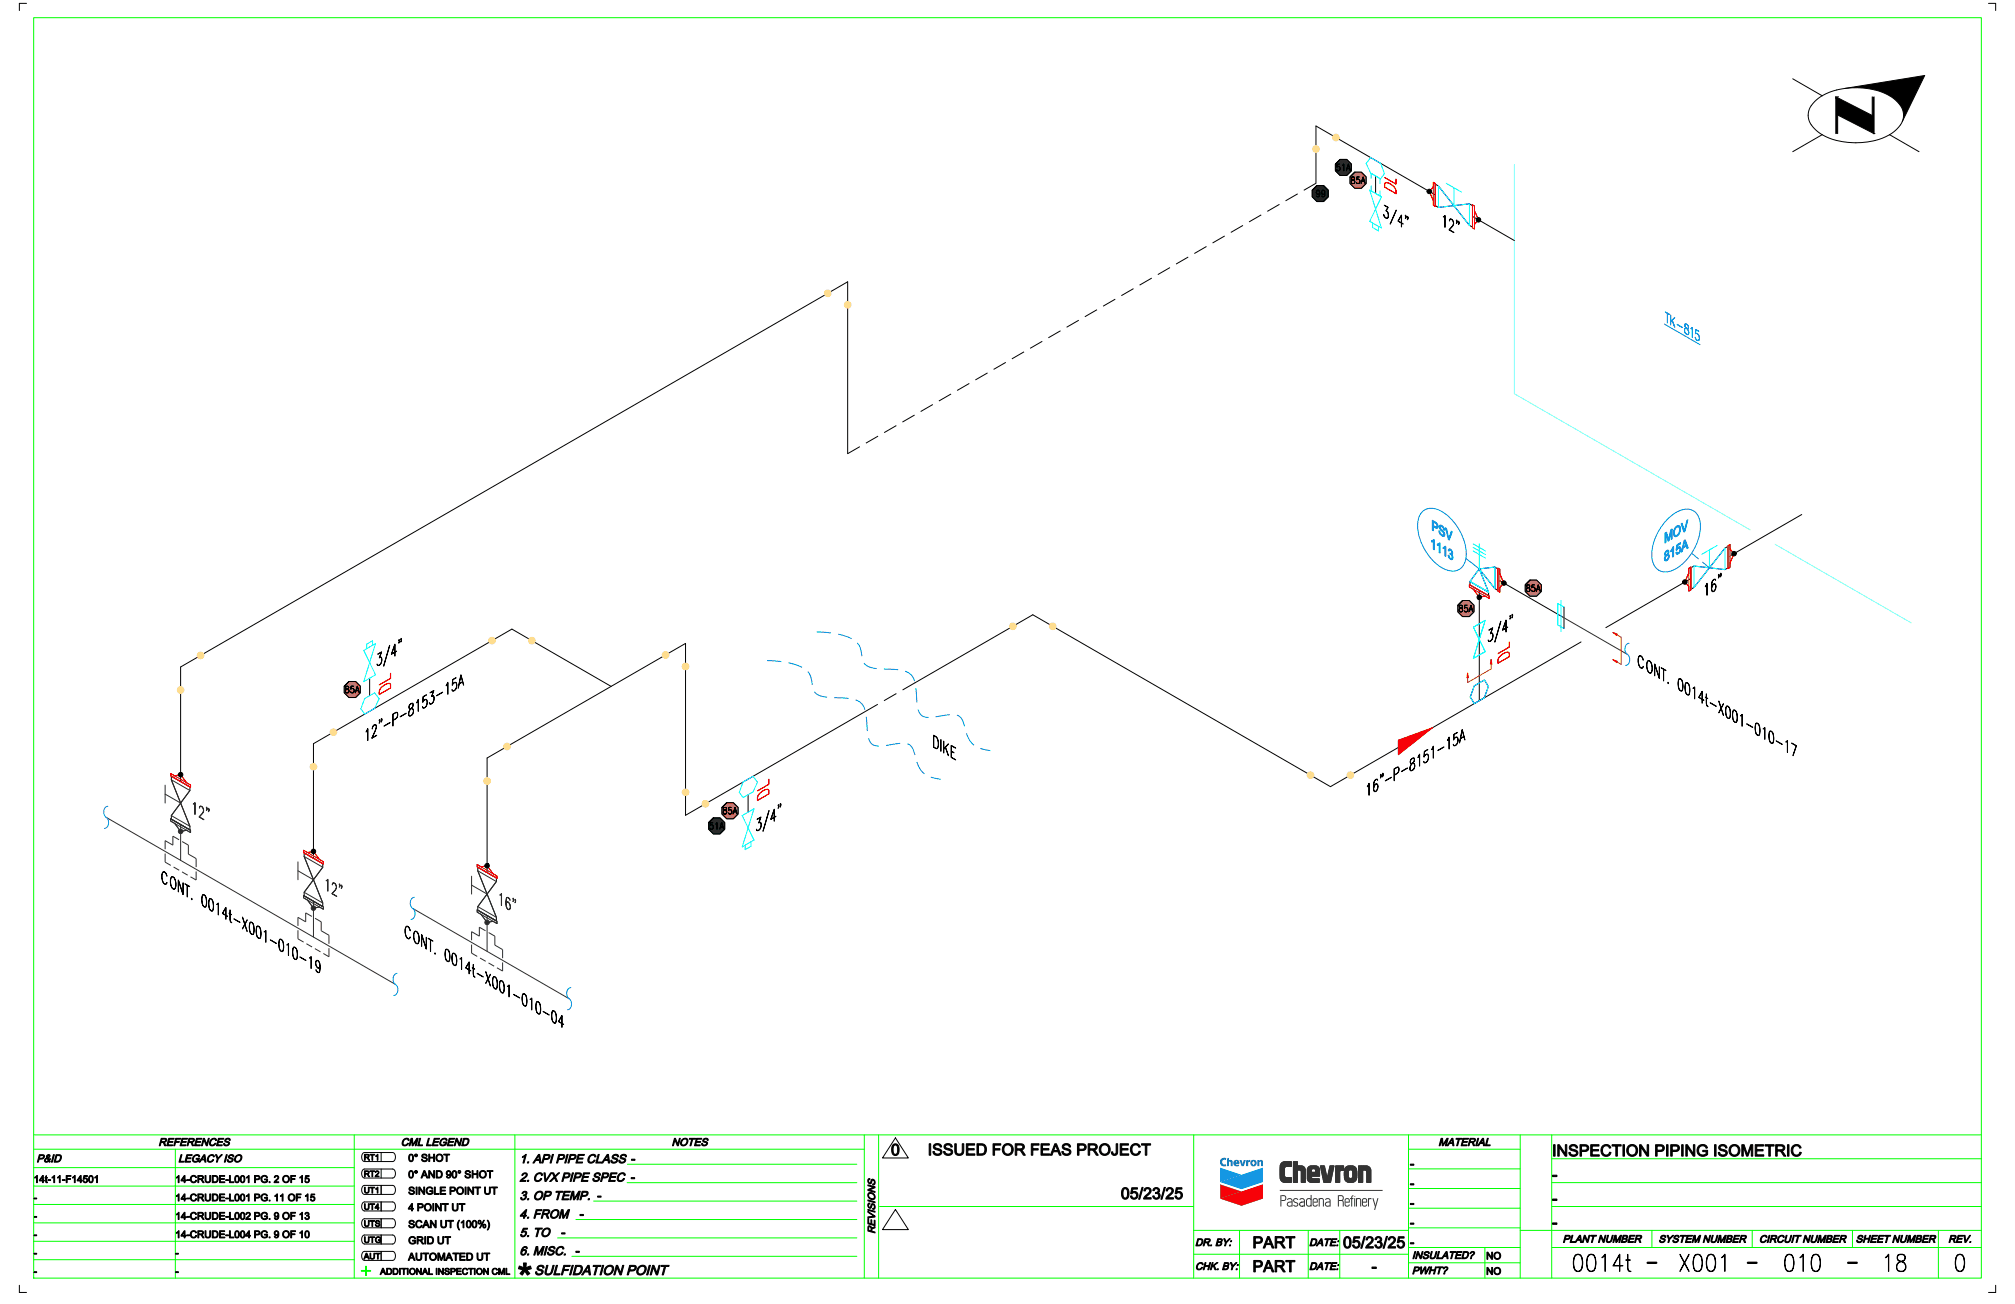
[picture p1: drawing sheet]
<svg xmlns="http://www.w3.org/2000/svg" width="432mm" height="279mm" viewBox="0 0 432 279" stroke-linecap="round" stroke-linejoin="round" font-family="sans-serif">
<defs><g id="words">
<text font-size="8.6" x="111.1" y="276.9">*</text>
<g font-size="5">
<text x="382" y="272.4">010</text>
<text x="403.2" y="272.4">18</text>
<text x="418.6" y="272.4">0</text>
</g>
<g font-size="3.8" fill="#ff3f00">
<text x="299.2" y="41.9" transform="rotate(-90 299.2 41.9)">DL</text>
<text x="323.4" y="141.1" transform="rotate(-90 323.4 141.1)">DL</text>
<text x="83.7" y="147.8" transform="rotate(-90 83.7 147.8)">DL</text>
<text x="164.8" y="170.5" transform="rotate(-90 164.8 170.5)">DL</text>
</g>
<g font-size="3.4">
<text x="296.3" y="46.3" transform="rotate(30 296.3 46.3)">3/4&quot;</text>
<text x="308.8" y="48.3" transform="rotate(30 308.8 48.3)">12&quot;</text>
<text x="365" y="128" transform="rotate(-30 365 128)">16&quot;</text>
<text x="199.8" y="159.9" transform="rotate(30 199.8 159.9)">DIKE</text>
<text x="190.9" y="247.5">0</text>
<text x="332.6" y="252.8">-</text>
<text x="332.6" y="258">-</text>
<text x="332.6" y="263.1">-</text>
<text x="293.9" y="272.5">-</text>
</g>
<g font-size="3.4" fill="#2d2d2d">
<text x="41" y="174.1" transform="rotate(30 41 174.1)">12&quot;</text>
<text x="34.5" y="188.9" transform="rotate(30 34.5 188.9)">CONT. 0014t-X001-010-19</text>
<text x="69.4" y="190.5" transform="rotate(30 69.4 190.5)">12&quot;</text>
<text x="106.6" y="193.6" transform="rotate(30 106.6 193.6)">16&quot;</text>
</g>
<g font-size="3" fill="#007fff">
<text x="306.8" y="113.5" transform="rotate(30 306.8 113.5)">PSV</text>
<text x="306.5" y="117.3" transform="rotate(30 306.5 117.3)">1113</text>
</g>
<g font-size="2.7">
<text x="302.1" y="250.3">-</text>
<text x="111.3" y="257.1">3. OP TEMP. -</text>
<text x="302.1" y="254.5">-</text>
<text x="124.2" y="261">-</text>
<text x="302.1" y="262.9">-</text>
<text x="302.1" y="258.7">-</text>
<text x="111.3" y="265">5. TO</text>
<text x="120.3" y="265">-</text>
<text x="123.3" y="268.9">-</text>
<text x="302.1" y="267.1">-</text>
</g>
<g font-size="2.2">
<text x="87.5" y="248.9">0° SHOT</text>
<text x="87.5" y="252.4">0° AND 90° SHOT</text>
<text x="256.1" y="267">DR. BY:</text>
<text x="256.1" y="272.1">CHK. BY:</text>
</g>
<g font-size="2.1">
<text x="7.2" y="257.3">-</text>
<text x="7.2" y="261.3">-</text>
<text x="7.2" y="269.2">-</text>
<text x="7.2" y="265.2">-</text>
<text x="37.6" y="269.2">-</text>
<text x="318.5" y="269.8">NO</text>
<text x="7.2" y="273.1">-</text>
<text x="37.6" y="273.1">-</text>
<text x="318.5" y="273.1">NO</text>
</g>
<g font-size="1.9">
<text x="286.2" y="36.6">51A</text>
<text x="289.4" y="39.3">85A</text>
<text x="281.9" y="42.2">99</text>
<text x="312.5" y="131.1">85A</text>
<text x="326.9" y="126.7">85A</text>
<text x="73.8" y="148.5">85A</text>
<text x="151.9" y="177.7">51A</text>
<text x="154.8" y="174.4">85A</text>
</g>
<g font-size="1.8">
<text x="78" y="252.1">RT2</text>
<text x="78" y="259.2">UT4</text>
<text x="78" y="262.8">UTS</text>
<text x="78" y="266.3">UTG</text>
<text x="78" y="269.8">AUT</text>
</g>
</g></defs>
<g fill="none" stroke="#000" stroke-width=".21">
<path d="M5.7 .7h-1.6v1.6M384.2 16.9l6.3 3.6M395.4 18.9a13.9 13.9 0 0 1 10.8 2.6 3.9 3.9 0 0 1 0 6.4l-1.3 1M395.4 18.9a12.7 12.7 0 0 0-4.9 1.6M395.4 18.9l17-2.7-4.7 9.8M426.1 .7h1.6v1.6M390.5 20.5a4.9 4.9 0 0 0-3 4.4v.3a5.4 5.4 0 0 0 3 3.7M390.5 28.9a16 16 0 0 0 14.4 0M390.5 28.9l-6.3 3.6M393.6 28.6h.1M393.6 20.7h.4M401.2 20.7v4l-7.8-4v7.9"/>
<path d="M401.4 28.6h.4M401.6 20.7v7.9l-7.8-4v4M404.9 28.9l6.3 3.6M221.3 131.7l-25.2 14.6M185.4 152.4l-38.5 22.3M191.9 243.8l2.8 4.3h-5.6zM191.9 259.2l2.8 4.3h-5.6zM4.1 275.4v1.5h1.6M396.7 270.6h.3M427.7 275.4v1.5h-1.6"/>
</g>
<path d="M185.4 152.4l10.7-6.1" fill="none" stroke="#000" stroke-width=".21" stroke-dasharray="3.1 1.5" stroke-linecap="butt"/>
<g fill="#000">
<path d="M393.4 20.7l7.8 4v-4h.4v7.9l-7.8-4v4h-.4z" fill-rule="evenodd"/>
<path d="M395.4 18.9l17-2.7-4.7 9.8a3.9 3.9 0 0 0-1.5-4.6 12.9 12.9 0 0 0-9.6-2.6z" fill-rule="evenodd"/>
</g>
<g fill="#000" stroke="#000" stroke-width=".21">
<path d="M199.1 245.1h.3v2.4h-.3zM200.2 245.3l.4-.2a.9 .9 0 0 1 1.2 .7h-.3a.56 .56 0 0 0-.6-.5 .56 .56 0 0 0-.5 .5l.5 .3a.79 .79 0 0 1 1 .8 .79 .79 0 0 1-1.2 .7 .84 .84 0 0 1-.8-.9h.3a.66 .66 0 0 0 .7 .6 .66 .66 0 0 0 .6-.6l-.7-.3a.69 .69 0 0 1-.7-.4 .69 .69 0 0 1 .1-.7zM202.5 245.3l.3-.2a.9 .9 0 0 1 1.3 .7h-.3a.56 .56 0 0 0-.6-.5 .56 .56 0 0 0-.6 .5l.6 .3a.79 .79 0 0 1 .9 .8 .79 .79 0 0 1-1.1 .7 .84 .84 0 0 1-.8-.9h.3a.66 .66 0 0 0 .7 .6 .66 .66 0 0 0 .6-.6l-.7-.3a.69 .69 0 0 1-.7-.4 .69 .69 0 0 1 .1-.7zM204.6 245.1h.3v1.4a.66 .66 0 0 0 .7 .8 .66 .66 0 0 0 .6-.8v-1.4h.3v1.4a.97 .97 0 0 1-.9 1.1 .97 .97 0 0 1-1-1.1zM207.1 245.1h1.8v.3h-1.5v.7h1.4v.3h-1.4v.8h1.5v.3h-1.8zM209.4 245.1h.8a1.23 1.23 0 0 1 1.2 1.2 1.23 1.23 0 0 1-1.2 1.2h-.8zM209.7 245.4v1.8h.5a.94 .94 0 0 0 .9-.9 .94 .94 0 0 0-.9-.9z" fill-rule="evenodd"/>
<path d="M212.8 245.1h1.7v.3h-1.4v.7h1.2v.3h-1.2v1.1h-.3zM214.8 246.3a1.23 1.23 0 0 1 2.4 0 1.23 1.23 0 0 1-2.4 0zM215.4 245.5a.98 .98 0 0 0-.2 1.3 .98 .98 0 0 0 1.2 .4 .96 .96 0 0 0 .4-1.4 .96 .96 0 0 0-1.4-.3zM217.6 245.1h1a.68 .68 0 0 1 .9 .5 .68 .68 0 0 1-.7 .8l.9 1.1h-.4l-.6-.9-.4-.2h-.4v1.1h-.3zM217.9 245.3v.9l1.2-.2a.41 .41 0 0 0 0-.5 .41 .41 0 0 0-.4-.2z" fill-rule="evenodd"/>
<path d="M221 245.1h1.7v.3h-1.4v.7h1.2v.3h-1.2v1.1h-.3zM223.1 245.1h1.8v.3h-1.5v.7h1.4v.3h-1.4v.8h1.5v.3h-1.8zM226 245.1h.4l1 2.4h-.4l-.3-.7h-1l-.3 .7h-.3zM226.2 245.3l-.4 1.2h.8zM227.8 245.3l.4-.2a.9 .9 0 0 1 1.2 .7h-.3a.56 .56 0 0 0-.6-.5 .56 .56 0 0 0-.5 .5l.5 .3a.79 .79 0 0 1 1 .8 .79 .79 0 0 1-1.1 .7 .84 .84 0 0 1-.9-.9h.3a.66 .66 0 0 0 .7 .6 .66 .66 0 0 0 .7-.6l-.7-.3a.69 .69 0 0 1-.8-.4 .69 .69 0 0 1 .1-.7z" fill-rule="evenodd"/>
<path d="M230.9 245.1h.9a.75 .75 0 0 1 1 .7 .75 .75 0 0 1-1 .7h-.6v1h-.3zM231.2 245.4v.8h.7a.46 .46 0 0 0 .5-.4 .46 .46 0 0 0-.6-.4zM233.2 245.1h1.1a.68 .68 0 0 1 .8 .5 .68 .68 0 0 1-.6 .8l.8 1.1h-.4l-.6-.9-.4-.2h-.4v1.1h-.3zM233.5 245.3v.9l1.2-.2a.41 .41 0 0 0 .1-.5 .41 .41 0 0 0-.5-.2zM235.6 246.3a1.23 1.23 0 0 1 2.4 0 1.23 1.23 0 0 1-2.4 0zM236.1 245.5a.98 .98 0 0 0-.1 1.3 .98 .98 0 0 0 1.2 .4 .96 .96 0 0 0 .3-1.4 .96 .96 0 0 0-1.4-.3zM239.2 245.1h.3v1.6a.68 .68 0 0 1-.6 .9 .68 .68 0 0 1-.7-.8h.3a.38 .38 0 0 0 .3 .5 .38 .38 0 0 0 .4-.5zM240 245.1h1.8v.3h-1.4v.7h1.3v.3h-1.3v.8h1.5v.3h-1.9zM242.6 245.3a1.07 1.07 0 0 1 1.8 .4l-.4 .1a.8 .8 0 0 0-1-.4 .8 .8 0 0 0-.4 1.1 .76 .76 0 0 0 .6 .8 .76 .76 0 0 0 .9-.6h.3a1.16 1.16 0 0 1-1.6 .8 1.16 1.16 0 0 1-.5-1.7zM244.6 245.1h2v.3h-.8v2.1h-.4v-2.1h-.8z" fill-rule="evenodd"/>
</g>
<path d="M7.2 250.2h30.4M7.2 254.1h30.4M7.2 258.1h30.4M37.6 246.2v27.7M7.2 262h30.4M7.2 266h30.4M7.2 269.9h30.4" fill="none" stroke="#0f0" stroke-width=".21"/>
<path d="M353.1 270.6h1.8M374.6 270.6h1.8M396 270.6h1.9" fill="none" stroke="#000" stroke-width=".51"/>
<g fill="none" stroke="#333" stroke-width=".21">
<path d="M274.3 255.1h22M274.3 249.7v2.8M274.4 249.5v3.3M274.5 249.4v3.5M274.6 249.3v3.7M274.6 249.2l.6-.3h1.5v1l-1.1 .1-.3 .4v1.7l.3 .2h1.1v1.1l-1.7-.1-.5-.5a5.8 5.8 0 0 1-.2-3zM274.6 249.2v3.9M274.7 249.1v4M274.8 249.1v4.1M274.9 249v4.2M275 249v4.3M275.1 248.9v4.4"/>
<path d="M275.2 248.9v4.4M275.3 248.9v4.4M275.3 248.9v1.2M275.3 252.1v1.3M275.4 248.9v1.2M275.4 252.2v1.2M275.5 248.9v1.1M275.5 252.3v1.1M275.6 248.9v1.1M275.6 252.3v1.1M275.6 248.9v1M275.7 248.9v1"/>
<path d="M275.7 252.3v1.1M275.8 248.9v1M275.8 252.3v1.1M275.9 248.9v1M275.9 252.3v1.1M276 248.9v1M276 252.3v1.1M276.1 248.9v1M276.1 252.3v1.1M276.2 248.9v1M276.2 252.3v1.1M276.3 248.9v1"/>
<path d="M276.3 252.3v1.1M276.4 248.9v1M276.4 252.3v1.1M276.5 248.9v1M276.5 252.3v1.1M276.6 248.9v1M276.6 252.3v1.1M276.7 248.9v1M276.7 252.3v1.1M277.2 248.9h.8v.9h1.1l.5 .4 .1 .4v2.7h-.9v-2.3l-.4-.3h-.4v2.6h-.8zM277.2 248.9v4.4M277.3 248.9v4.4"/>
<path d="M277.4 248.9v4.4M277.5 248.9v4.4M277.6 248.9v4.4M277.7 248.9v4.4M277.8 248.9v4.4M277.9 248.9v4.4M278 248.9v4.4M278.1 249.8v.9M278.2 249.8v.9M278.3 249.8v.9M278.4 249.8v.9M278.5 249.8v.9"/>
<path d="M278.6 249.8v.9M278.7 249.8v1M278.8 249.8v1.1M278.9 249.8v3.5M279 249.8v3.5M279.1 249.8v3.5M279.2 249.9v3.4M279.3 250v3.3M279.4 250v3.3M279.5 250.1v3.2M279.6 250.2v3.1M279.6 250.3v3"/>
<path d="M279.7 250.5v2.8M280.2 250.4v2.3M280.2 250.3v2.6M280.3 250.1v2.9M280.4 250.1l.4-.3h1.2l.6 .3 .2 .5v1.4h-1.8v.2l.3 .4h1.4v.7h-1.9l-.5-.3-.2-.5v-1.8zM280.4 250.1v3M280.5 250v3.2M280.6 249.9v3.3M280.6 249.9v3.4M280.7 249.9v3.4M280.8 249.8v3.5M280.9 249.8v3.5"/>
<path d="M281 249.8v2.2M281 252.2v1.1M281.1 249.8v.7M281.1 251.2v.8M281.1 252.4v.9M281.1 250.5h.7l.1 .7h-.9zM281.2 249.8v.7M281.2 251.2v.8M281.2 252.5v.8M281.2 249.8v.6M281.3 249.8v.6M281.3 251.2v.8"/>
<path d="M281.3 252.6v.7M281.4 249.8v.6M281.4 251.2v.8M281.4 252.6v.7M281.5 249.8v.6M281.5 251.2v.8M281.5 252.6v.7M281.6 249.8v.6M281.6 251.2v.8M281.6 252.6v.7M281.7 249.8v.6M281.7 251.2v.8"/>
<path d="M281.7 252.6v.7M281.8 249.8v.7M281.8 251.2v.8M281.8 252.6v.7M281.9 249.8v.8M281.9 251.2v.8M281.9 252.6v.7M281.9 249.8v2.2M282 249.8v2.2M282 252.6v.7M282.1 249.8v2.2M282.1 252.6v.7"/>
<path d="M282.2 249.8v2.2M282.2 252.6v.7M282.2 249.9v2.1M282.3 249.9v2.1M282.3 252.6v.7M282.4 250v2M282.4 252.6v.7M282.5 250v2M282.5 252.6v.7M282.5 250.1v1.9M282.6 250.2v1.8M282.6 252.6v.7"/>
<path d="M282.7 250.3v1.7M282.7 252.6v.7M282.8 250.6v1.4M282.9 249.8h.9l.6 2.7 .6-2.7h.9l-.8 3.5h-1.4zM283 249.8v.3M283.1 249.8v.7M283.2 249.8v1.1M283.2 249.8v1.4M283.3 249.8v1.8M283.4 249.8v2.2M283.5 249.8v2.5M283.5 249.8v2.9"/>
<path d="M283.6 249.8v3.3M283.7 249.8v3.5M283.8 249.8v3.5M283.8 250v3.3M283.9 250.3v3M284 250.6v2.7M284.1 251v2.3M284.2 251.3v2M284.2 251.7v1.6M284.3 252v1.3M284.4 252.4v.9M284.5 252.2v1.1"/>
<path d="M284.5 251.9v1.4M284.6 251.5v1.8M284.7 251.2v2.1M284.8 250.8v2.5M284.8 250.5v2.8M284.9 250.2v3.1M285 249.8v3.5M285.1 249.8v3.5M285.2 249.8v3.4M285.2 249.8v3.1M285.3 249.8v2.7M285.4 249.8v2.4"/>
<path d="M285.5 249.8v2M285.5 249.8v1.6M285.6 249.8v1.3M285.7 249.8v.9M285.8 249.8v.5M285.8 249.8v.2M286.2 249.8h1.7v1h-.5l-.3 .2v2.3h-.9zM286.2 249.8v3.5M286.3 249.8v3.5M286.4 249.8v3.5M286.5 249.8v3.5M286.6 249.8v3.5"/>
<path d="M286.7 249.8v3.5M286.8 249.8v3.5M286.9 249.8v3.5M287 249.8v3.5M287.1 249.8v3.5M287.1 249.8v1.2M287.2 249.8v1.1M287.3 249.8v1M287.4 249.8v1M287.5 249.8v1M287.6 249.8v1M287.7 249.8v1"/>
<path d="M287.8 249.8v1M287.9 249.8v1M288.1 251.2v.7M288.1 250.5v2.1M288.2 250.3v2.5M288.3 250.2v2.7M288.4 250.1v2.9M288.4 250.1l.5-.3h.9l.4 .1 .4 .4 .2 .8v1l-.2 .7-.4 .4-1.3 .1-.7-.5-.1-1.8zM288.5 250.1v3M288.5 250v3.1M288.6 249.9v3.3M288.7 249.9v3.3"/>
<path d="M288.8 249.9v3.4M288.8 249.8v3.5M288.9 249.8v3.5M289 249.8v1.1M289 252.2v1.1M289.1 249.8v1M289.1 252.4v.9M289.1 250.8l.5-.1 .3 .2v1.3l-.3 .3h-.4l-.2-.3zM289.1 249.8v.9M289.2 249.8v.9M289.2 252.5v.8M289.3 249.8v.9"/>
<path d="M289.3 252.5v.8M289.4 249.8v.8M289.4 252.5v.8M289.5 249.8v.8M289.5 252.5v.8M289.5 249.8v.9M289.6 249.8v.9M289.6 252.5v.8M289.7 249.8v.9M289.7 252.4v.9M289.8 249.8v1M289.8 252.4v.9"/>
<path d="M289.8 249.8v1.1M289.8 252.3v1M289.9 249.8v3.5M290 249.8v3.5M290.1 249.9v3.4M290.1 249.9v3.3M290.2 249.9v3.3M290.3 250v3.2M290.4 250v3.1M290.4 250.1v2.9M290.5 250.2v2.7M290.6 250.3v2.5"/>
<path d="M290.7 250.5v2.2M290.8 250.9v1.3M291.1 249.8h1.9l.6 .5 .2 .4v2.6h-.9v-2.3l-.4-.3h-.5v2.6h-.9zM291.1 249.8v3.5M291.2 249.8v3.5M291.3 249.8v3.5M291.4 249.8v3.5M291.5 249.8v3.5M291.6 249.8v3.5M291.7 249.8v3.5M291.8 249.8v3.5M291.9 249.8v3.5"/>
<path d="M292 249.8v3.5M292.1 249.8v.9M292.2 249.8v.9M292.3 249.8v.9M292.4 249.8v.9M292.5 249.8v.9M292.6 249.8v.9M292.7 249.8v1M292.8 249.8v1.1M292.9 249.8v3.5M293 249.8v3.5M293.1 249.9v3.4"/>
<path d="M293.2 249.9v3.4M293.3 250v3.3M293.4 250v3.3M293.4 250.1v3.2M293.5 250.2v3.1M293.6 250.2v3.1M293.7 250.4v2.9M293.7 250.6v2.7"/>
</g>
<path d="M261.5 250.2l4.6 1.5-4.6 1.6z" fill="#007fff"/>
<path d="M261.5 253.8l4.6 1.5-4.6 1.5z" fill="#c03"/>
<path d="M261.5 256.8l9.1-3v3l-4.6 1.6z" fill-rule="evenodd" fill="#f00"/>
<path d="M261.5 253.3l9.1-3.1v3.1l-4.6 1.5z" fill-rule="evenodd" fill="#09c"/>
<g fill="#002699">
<path d="M262.9 248.2l.4-.1v.6a.46 .46 0 0 1 .6-.1 .46 .46 0 0 1 .2 .5v.8h-.3v-.6a.25 .25 0 0 0-.2-.4 .25 .25 0 0 0-.3 .3v.7h-.4z" fill-rule="evenodd"/>
<path d="M269.4 248.6h.4v.1a.48 .48 0 0 1 .7-.1 .48 .48 0 0 1 .1 .6v.7h-.3v-.6a.25 .25 0 0 0-.2-.4 .25 .25 0 0 0-.3 .4v.6h-.3z" fill-rule="evenodd"/>
<path d="M268.4 248.9v.1a.33 .33 0 0 0 0 .5 .33 .33 0 0 0 .4 0 .33 .33 0 0 0 .1-.5l-.2-.2zM267.9 249.2a.7 .7 0 0 1 1.4 0 .7 .7 0 0 1-1.4 0z" fill-rule="evenodd"/>
<path d="M267.1 248.6h.3l.1 .2a.25 .25 0 0 1 .1-.3 .25 .25 0 0 1 .3 .1 .25 .25 0 0 1-.1 .3l-.3 .2v.8h-.4z" fill-rule="evenodd"/>
<path d="M265.6 248.6h.5l.2 .9 .2-.9h.5l-.5 1.3h-.4z" fill-rule="evenodd"/>
<path d="M264.8 248.9l-.1 .2h.5l-.1-.3zM264.6 248.7a.61 .61 0 0 1 .7-.1 .61 .61 0 0 1 .2 .7h-.8l.5 .3a.21 .21 0 0 1 .2 0 .21 .21 0 0 1 .1 .3 .21 .21 0 0 1-.3 0 .72 .72 0 0 1-.8-.4 .72 .72 0 0 1 .2-.8z" fill-rule="evenodd"/>
<path d="M261.6 248.4l.8-.3a.25 .25 0 0 1 .3 .1 .25 .25 0 0 1-.1 .3 .25 .25 0 0 1-.3 0 .55 .55 0 0 0-.4 .7 .55 .55 0 0 0 .8 .3l.1 .3a.89 .89 0 0 1-1.2-.2 .89 .89 0 0 1 0-1.2z" fill-rule="evenodd"/>
</g>
<g fill="none" stroke="#333" stroke-width=".21">
<path d="M274.5 256.1v2.4M274.6 256.2h.7l.2 .4-.2 .6h-.7M275.9 257.1l.3-.3 .6 .2 .1 1.5M276.9 257.5l-.8 .1-.2 .4 .3 .4h.7M278.1 257.1l-.2-.2-.4-.1-.3 .4 .2 .3 .6 .3v.5l-.5 .1-.3-.2M278.5 257.1l.4-.3 .5 .2 .1 1.5M279.5 257.5l-.7 .1-.3 .4 .3 .4h.7M281 256v2.5M281 257.1l-.3-.2-.4-.1-.3 .5v.7l.1 .3 .6 .1 .3-.2M284 257.1l.4-.3 .5 .2 .1 1.5M285 257.5l-.7 .1-.3 .4 .3 .4h.7M286.8 256.1v2.4"/>
<path d="M286.9 256.2h.7l.2 .4-.1 .6h-.8M287.5 257.2l.3 .3 .1 1M288.3 257.6h.8M289.1 257.7l-.1-.8-.4-.1-.3 .1v1.4l.6 .1 .2-.3M289.3 256.8h.7M290 256.2l-.3 .3v2M290.3 256.2h.1M290.3 256.7v1.8M290.7 258.5v-1.4l.3-.3h.4l.2 .3v1.4M290.7 256.7v.4M292.1 257.6h.7M292.9 257.7l-.2-.8-.4-.1-.2 .1-.1 1.4 .6 .1 .3-.3"/>
<path d="M293.3 256.7v1.8M293.9 256.9l-.4-.1-.2 .4M294.2 256.7l.5 1.8M295.3 256.7l-.7 2.5"/>
</g>
<g fill="#000" stroke="#000" stroke-width=".21">
<path d="M8.4 247.4h.6a.45 .45 0 0 1 .6 .4 .45 .45 0 0 1-.4 .5l-.8 .1-.2 .6h-.2zM8.6 247.6l-.2 .6 .7-.1 .2-.1-.1-.4zM10.1 247.6a.35 .35 0 0 1 .5-.2 .35 .35 0 0 1-.1 .6l-.2 .1 .2 .4 .1-.2h.2l-.2 .3 .2 .3-.2 .1-.2-.2a.5 .5 0 0 1-.9 0 .5 .5 0 0 1 .5-.7zM10.2 247.6a.17 .17 0 0 0 .1 .3 .17 .17 0 0 0 .2-.2 .17 .17 0 0 0-.3-.1zM9.8 248.4l-.1 .2 .2 .2 .4-.1-.2-.5zM11.4 247.4h.3l-.5 1.6h-.2zM12 247.4h.6a.65 .65 0 0 1 .6 .5 .65 .65 0 0 1-.3 .7l-.4 .4h-.9zM12.2 247.6l-.3 1.2h.3a.72 .72 0 0 0 .7-.4 .72 .72 0 0 0-.2-.8z" fill-rule="evenodd"/>
<path d="M78.1 247.3l.9 .1 .1 .4-.3 .2 .4 .6h-.2l-.5-.6h-.2v.6h-.2zM78.3 247.5v.4l.6-.1-.1-.3zM79.3 247.3h1v.2h-.4v1.1h-.2v-1.1h-.4zM80.5 247.6l.5-.3v1.3h-.2v-1l-.3 .2z" fill-rule="evenodd"/>
<path d="M78.1 250.9l.9 .1 .1 .4-.3 .2 .4 .5h-.2l-.5-.5h-.2v.5h-.2zM78.3 251v.4l.6-.1-.1-.3zM79.3 250.9h1v.1h-.4v1.1h-.2v-1.1h-.4zM80.5 251a.44 .44 0 0 1 .7 .1 .44 .44 0 0 1-.4 .6l-.2 .3h.6v.1h-.8l.4-.5a.28 .28 0 0 0 .3-.3 .28 .28 0 0 0-.2-.3 .28 .28 0 0 0-.3 .2h-.2z" fill-rule="evenodd"/>
<path d="M78.1 254.4h.2v.9l.2 .2a.34 .34 0 0 0 .3 0 .34 .34 0 0 0 .1-.4v-.7h.2v.7a.5 .5 0 0 1-.5 .6 .5 .5 0 0 1-.5-.6zM79.3 254.4h1v.1h-.4v1.1h-.2v-1.1h-.4zM80.5 254.7l.5-.3v1.2h-.2v-1l-.3 .2z" fill-rule="evenodd"/>
<path d="M78.1 257.9h.2v.9l.2 .2a.34 .34 0 0 0 .3 0 .34 .34 0 0 0 .1-.3v-.8h.2v.8a.5 .5 0 0 1-.5 .5 .5 .5 0 0 1-.5-.5zM79.3 257.9h1v.2h-.4v1.1h-.2v-1.1h-.4zM80.9 257.9h.2v.8h.1v.2h-.1v.3h-.2v-.3h-.6zM80.9 258.2l-.4 .5h.4z" fill-rule="evenodd"/>
<path d="M87.8 254.5l.7-.1 .3 .3-.2 .1a.34 .34 0 0 0-.4-.4 .34 .34 0 0 0-.2 .5l.2 .1a.53 .53 0 0 1 .6 .6 .53 .53 0 0 1-.8 .3l-.4-.3v-.2h.2a.39 .39 0 0 0 .4 .4 .39 .39 0 0 0 .3-.5l-.8-.3-.1-.3zM89.2 254.3h.2v1.6h-.2zM89.7 254.3h.3l.8 1.3v-1.3h.2v1.6h-.2l-.9-1.2v1.2h-.2zM91.6 254.5l.3-.2 .5 .1 .3 .3-.1 .1a.62 .62 0 0 0-.9-.2 .62 .62 0 0 0-.2 .8 .62 .62 0 0 0 .8 .3l.3-.1v-.3h-.5v-.2h.7v.6a.86 .86 0 0 1-1.3 0 .86 .86 0 0 1 .1-1.2zM93.1 254.3h.2v1.4h.8v.2h-1zM94.3 254.3h1.2v.2h-1v.5h.9v.2h-.9v.5h1v.2h-1.2z" fill-rule="evenodd"/>
<path d="M88.2 257.9h.2v1h.2v.2h-.2v.4h-.2v-.4h-.7zM88.2 258.2l-.5 .7h.5z" fill-rule="evenodd"/>
<path d="M89.5 257.9h.6a.49 .49 0 0 1 .6 .4 .49 .49 0 0 1-.6 .5h-.4v.7h-.2zM89.7 258.1v.5h.4a.3 .3 0 0 0 .4-.3 .3 .3 0 0 0-.4-.2zM90.9 258.7a.8 .8 0 0 1 1.6 0 .8 .8 0 0 1-1.6 0zM91.1 258.7a.6 .6 0 0 0 1.2 0 .6 .6 0 0 0-1.2 0zM92.7 257.9h.3v1.6h-.3zM93.3 257.9h.2l.9 1.2v-1.2h.2v1.6h-.2l-.9-1.3v1.3h-.2zM94.8 257.9h1.3v.2h-.5v1.4h-.3v-1.4h-.5z" fill-rule="evenodd"/>
<path d="M90.8 250.8h.3l.6 1.6h-.2l-.2-.5h-.7l-.2 .5h-.2zM90.9 251l-.2 .8h.5zM91.9 250.8h.2l.8 1.3v-1.3h.2v1.6h-.2l-.8-1.2v1.2h-.2zM93.5 250.8h.5a.8 .8 0 0 1 .8 .8 .8 .8 0 0 1-.7 .8h-.6zM93.7 251v1.2h.3a.61 .61 0 0 0 .6-.6 .61 .61 0 0 0-.6-.6z" fill-rule="evenodd"/>
<path d="M90.5 247.4l.8-.1 .2 .3-.2 .2a.34 .34 0 0 0-.4-.4 .34 .34 0 0 0-.2 .5h.3a.53 .53 0 0 1 .6 .7 .53 .53 0 0 1-.9 .3l-.3-.3-.1-.2h.2a.39 .39 0 0 0 .5 .4 .39 .39 0 0 0 .3-.5l-.8-.3-.1-.3zM91.9 247.3h.2v.6h.8v-.6h.2v1.6h-.2v-.8h-.8v.8h-.2zM93.4 248.1a.8 .8 0 0 1 1.6 0 .8 .8 0 0 1-1.6 0zM93.6 248.1a.6 .6 0 0 0 1.2 0 .6 .6 0 0 0-1.2 0zM95.1 247.3h1.2v.2h-.5v1.4h-.2v-1.4h-.5z" fill-rule="evenodd"/>
<path d="M96.4 254.3h.6a.49 .49 0 0 1 .6 .5 .49 .49 0 0 1-.6 .5h-.4v.6h-.2zM96.6 254.5v.6h.4a.3 .3 0 0 0 .4-.3 .3 .3 0 0 0-.4-.3zM97.8 255.1a.8 .8 0 0 1 1.6 0 .8 .8 0 0 1-1.6 0zM98.1 255.1a.6 .6 0 0 0 1.1 0 .6 .6 0 0 0-1.1 0zM99.7 254.3h.2v1.6h-.2zM100.2 254.3h.3l.8 1.3v-1.3h.2v1.6h-.2l-.9-1.2v1.2h-.2zM101.7 254.3h1.3v.2h-.5v1.4h-.2v-1.4h-.6z" fill-rule="evenodd"/>
<path d="M96.9 257.9h.2v1l.2 .3a.44 .44 0 0 0 .5 0 .44 .44 0 0 0 .2-.4v-.9h.2v.9a.63 .63 0 0 1-.7 .7 .63 .63 0 0 1-.6-.7zM98.4 257.9h1.3v.2h-.6v1.4h-.2v-1.4h-.5z" fill-rule="evenodd"/>
<path d="M99.8 250.9h.7l.3 .3-.2 .1a.34 .34 0 0 0-.4-.4 .34 .34 0 0 0-.2 .5l.3 .1a.53 .53 0 0 1 .6 .6 .53 .53 0 0 1-.9 .3l-.4-.3v-.2h.2a.39 .39 0 0 0 .4 .4 .39 .39 0 0 0 .3-.5l-.7-.3-.1-.3zM101.2 250.8h.2v.7h.8v-.7h.2v1.6h-.2v-.7h-.8v.7h-.2zM102.7 251.6a.8 .8 0 0 1 1.6 0 .8 .8 0 0 1-1.6 0zM102.9 251.6a.6 .6 0 0 0 1.2 0 .6 .6 0 0 0-1.2 0zM104.4 250.8h1.2v.2h-.5v1.4h-.2v-1.4h-.5z" fill-rule="evenodd"/>
<path d="M103.8 254.3h.2v1.1l.2 .3a.44 .44 0 0 0 .5 0 .44 .44 0 0 0 .2-.5v-.9h.2v.9a.63 .63 0 0 1-.6 .7 .63 .63 0 0 1-.7-.7zM105.3 254.3h1.3v.2h-.6v1.4h-.2v-1.4h-.5z" fill-rule="evenodd"/>
<path d="M112 247.8l.8-.5-.5 1.9h-.2l.4-1.4-.6 .2zM113.1 248.9h.2v.3h-.3z" fill-rule="evenodd"/>
<path d="M112 251.5a.52 .52 0 0 1 .7-.2 .52 .52 0 0 1 .2 .7l-1.1 .9h.9l-.1 .2h-1.2l.7-.6a.82 .82 0 0 0 .6-.9 .43 .43 0 0 0-.7 .2h-.2zM113.1 252.9h.2v.2h-.3z" fill-rule="evenodd"/>
<path d="M115.4 247.4h.3l.2 1.8h-.3v-.6h-.8l-.3 .6h-.3zM115.5 247.5l-.6 .9h.7zM116.6 247.4h.7a.52 .52 0 0 1 .6 .4 .52 .52 0 0 1-.4 .6h-.9l-.2 .8h-.3zM116.8 247.6l-.2 .6h.5a.36 .36 0 0 0 .5-.2 .36 .36 0 0 0-.3-.4zM118.4 247.4h.2l-.5 1.8h-.2z" fill-rule="evenodd"/>
<path d="M114.9 251.6a.75 .75 0 0 1 .8-.3 .75 .75 0 0 1 .6 .5l-.3 .1a.63 .63 0 0 0-.7-.4 .63 .63 0 0 0-.5 .7 .56 .56 0 0 0 .4 .8 .56 .56 0 0 0 .7-.5l.2 .1a.79 .79 0 0 1-.9 .6 .79 .79 0 0 1-.6-1zM116.6 251.3h.2l.2 1.6 1-1.6h.2l-1.2 1.8h-.2zM118.4 251.3h.2l.3 .7 .7-.7h.3l-.9 .9 .5 .9h-.3l-.4-.7-.7 .7h-.3l1-.9z" fill-rule="evenodd"/>
<path d="M119.7 247.4h.7a.52 .52 0 0 1 .7 .4 .52 .52 0 0 1-.5 .6h-.9l-.2 .8h-.2zM119.9 247.6l-.1 .6h.4a.36 .36 0 0 0 .6-.2 .36 .36 0 0 0-.4-.4zM121.5 247.4h.3l-.5 1.8h-.3zM122.2 247.4h.7a.52 .52 0 0 1 .6 .4 .52 .52 0 0 1-.5 .6h-.9l-.2 .8h-.2zM122.4 247.6l-.2 .6h.5a.36 .36 0 0 0 .5-.2 .36 .36 0 0 0-.4-.4zM123.9 247.4h1.3v.2h-1.1l-.2 .5h1.1l-.1 .3h-1l-.2 .6h1.1v.2h-1.4z" fill-rule="evenodd"/>
<path d="M119.2 255.2h1.4v.3h-.6l-.5 1.6h-.2l.4-1.6h-.6zM120.9 255.2h1.3v.3h-1.1l-.2 .5h1v.2h-1l-.2 .7h1.1v.2h-1.4zM122.6 255.2h.4l.1 1.6 .9-1.6h.4l-.5 1.9h-.3l.4-1.6-.9 1.6h-.2l-.1-1.6-.5 1.6h-.2zM124.7 255.2h.7a.52 .52 0 0 1 .7 .5 .52 .52 0 0 1-.5 .6h-.9l-.2 .8h-.2zM124.9 255.5l-.1 .6h.4a.36 .36 0 0 0 .6-.2 .36 .36 0 0 0-.4-.4zM126.1 256.8h.2v.3h-.3z" fill-rule="evenodd"/>
<path d="M120.9 251.3h.7a.52 .52 0 0 1 .6 .4 .52 .52 0 0 1-.5 .6l-.9 .1-.2 .7h-.2zM121.1 251.5l-.2 .7h.5a.36 .36 0 0 0 .5-.2 .36 .36 0 0 0-.4-.5zM122.6 251.3h.3l-.5 1.8h-.2zM123.3 251.3h.7a.52 .52 0 0 1 .7 .4 .52 .52 0 0 1-.5 .6l-.9 .1-.2 .7h-.3zM123.5 251.5l-.2 .7h.5a.36 .36 0 0 0 .6-.2 .36 .36 0 0 0-.4-.5zM125 251.3h1.4l-.1 .2h-1.1l-.1 .6h1l-.1 .2h-1l-.1 .6h1.1l-.1 .2h-1.3z" fill-rule="evenodd"/>
<path d="M127.5 251.5l.5-.2a.48 .48 0 0 1 .5 0 .48 .48 0 0 1 .2 .5h-.3a.39 .39 0 0 0-.4-.3 .39 .39 0 0 0-.3 .5h.1a.59 .59 0 0 1 .7 .6 .59 .59 0 0 1-.7 .6 .54 .54 0 0 1-.6-.1 .54 .54 0 0 1-.1-.6h.2a.45 .45 0 0 0 .5 .5 .45 .45 0 0 0 .4-.6l-.8-.3zM129.2 251.3h.7a.52 .52 0 0 1 .6 .4 .52 .52 0 0 1-.5 .6l-.9 .1-.2 .7h-.2zM129.4 251.5l-.2 .7h.5a.36 .36 0 0 0 .5-.2 .36 .36 0 0 0-.4-.5zM130.9 251.3h1.3v.2h-1.1l-.2 .6h1.1l-.1 .2h-1l-.2 .6h1.1v.2h-1.4zM132.7 251.6a.75 .75 0 0 1 .7-.3 .75 .75 0 0 1 .6 .5l-.2 .1a.63 .63 0 0 0-.8-.4 .63 .63 0 0 0-.4 .7 .56 .56 0 0 0 .3 .8 .56 .56 0 0 0 .7-.5l.2 .1a.79 .79 0 0 1-.9 .6 .79 .79 0 0 1-.6-1z" fill-rule="evenodd"/>
<path d="M126.4 247.6a.75 .75 0 0 1 .7-.3 .75 .75 0 0 1 .6 .6h-.2a.63 .63 0 0 0-.8-.3 .63 .63 0 0 0-.4 .7 .56 .56 0 0 0 .3 .8 .56 .56 0 0 0 .7-.6l.2 .1a.79 .79 0 0 1-.9 .7 .79 .79 0 0 1-.6-1zM128.2 247.4h.2l-.4 1.6h.9l-.1 .2h-1.1zM130.1 247.4h.3l.2 1.8h-.2l-.1-.6h-.8l-.3 .6h-.3zM130.2 247.5l-.5 .9h.6zM131.3 247.6l.6-.3a.48 .48 0 0 1 .5 .1 .48 .48 0 0 1 .1 .5h-.2a.39 .39 0 0 0-.5-.4 .39 .39 0 0 0-.3 .5l.1 .1a.59 .59 0 0 1 .8 .5 .59 .59 0 0 1-.7 .6 .54 .54 0 0 1-.6-.1 .54 .54 0 0 1-.2-.5h.2a.45 .45 0 0 0 .6 .4 .45 .45 0 0 0 .3-.5l-.8-.4zM133.1 247.6l.5-.3a.48 .48 0 0 1 .5 .1 .48 .48 0 0 1 .1 .5h-.2a.39 .39 0 0 0-.5-.4 .39 .39 0 0 0-.3 .5l.1 .1a.59 .59 0 0 1 .8 .5 .59 .59 0 0 1-.7 .6 .54 .54 0 0 1-.6-.1 .54 .54 0 0 1-.2-.5h.3a.45 .45 0 0 0 .5 .4 .45 .45 0 0 0 .3-.5l-.8-.4z" fill-rule="evenodd"/>
<path d="M78.4 268.5h.2l.5 1.3h-.1l-.2-.4h-.5l-.2 .4h-.1zM78.5 268.6l-.2 .7h.5zM79.3 268.5h.2v.9l.1 .2a.34 .34 0 0 0 .4 0 .34 .34 0 0 0 .1-.4v-.7h.2v.7a.5 .5 0 0 1-.5 .6 .5 .5 0 0 1-.5-.6zM80.5 268.5h1v.2h-.4v1.1h-.2v-1.1h-.4z" fill-rule="evenodd"/>
<path d="M78.1 261.5h.2v.9l.2 .2a.34 .34 0 0 0 .3 0 .34 .34 0 0 0 .1-.3v-.8h.2v.8a.5 .5 0 0 1-.5 .5 .5 .5 0 0 1-.5-.5zM79.3 261.5h1v.2h-.4v1.1h-.2v-1.1h-.4zM80.6 261.6l.5-.1a.2 .2 0 0 1 .2 .1 .2 .2 0 0 1-.1 .3 .27 .27 0 0 0-.3-.3 .27 .27 0 0 0-.2 .4h.1a.46 .46 0 0 1 .6 .3 .46 .46 0 0 1-.2 .5 .46 .46 0 0 1-.6-.1l-.2-.3h.2a.31 .31 0 0 0 .3 .3 .31 .31 0 0 0 .3-.4 .49 .49 0 0 1-.6-.1 .49 .49 0 0 1 0-.6z" fill-rule="evenodd"/>
<path d="M78.1 265h.2v.9l.2 .2a.34 .34 0 0 0 .3 0 .34 .34 0 0 0 .1-.4v-.7h.2v.7a.5 .5 0 0 1-.5 .6 .5 .5 0 0 1-.5-.6zM79.3 265h1v.2h-.4v1.1h-.2v-1.1h-.4zM80.6 265.1l.6-.1a.23 .23 0 0 1 .3 .1 .23 .23 0 0 1-.1 .3 .51 .51 0 0 0-.7-.1 .51 .51 0 0 0 0 .8 .51 .51 0 0 0 .7-.1v-.2h-.3v-.2h.5v.5a.69 .69 0 0 1-1 0 .69 .69 0 0 1 0-1z" fill-rule="evenodd"/>
<path d="M88.1 268.5h.2l.7 1.6h-.3l-.2-.5h-.6l-.2 .5h-.2zM88.2 268.6l-.3 .8h.6zM89.1 268.5h.2v1l.2 .3a.44 .44 0 0 0 .5 0 .44 .44 0 0 0 .2-.4v-.9h.2v.9a.63 .63 0 0 1-.6 .7 .63 .63 0 0 1-.7-.7zM90.6 268.5h1.3v.2h-.5v1.4h-.3v-1.4h-.5zM92 269.3a.8 .8 0 0 1 1.6 0 .8 .8 0 0 1-1.6 0zM92.2 269.2a.6 .6 0 0 0 1.2 0 .6 .6 0 0 0-1.2 0zM93.8 268.5h.3l.5 1.3 .5-1.3h.2v1.6h-.2v-1.4l-.4 1.4h-.2l-.5-1.4v1.4h-.2zM96.1 268.5h.2l.7 1.6h-.3l-.1-.5h-.7l-.2 .5h-.2zM96.2 268.6l-.2 .8h.5zM97 268.5h1.3v.2h-.5v1.4h-.2v-1.4h-.6zM98.5 268.5h1.2v.2h-1v.4h.9v.2h-.9v.6h1v.2h-1.2zM100 268.5h.5a.8 .8 0 0 1 .8 .8 .8 .8 0 0 1-.7 .8h-.6zM100.2 268.7v1.2h.3a.61 .61 0 0 0 .6-.6 .61 .61 0 0 0-.6-.6z" fill-rule="evenodd"/>
<path d="M87.8 261.6l.7-.1 .3 .3-.2 .1a.34 .34 0 0 0-.4-.3 .34 .34 0 0 0-.2 .5h.2a.53 .53 0 0 1 .6 .7 .53 .53 0 0 1-.8 .3l-.4-.3v-.2l.2-.1a.39 .39 0 0 0 .4 .5 .39 .39 0 0 0 .3-.6l-.8-.3-.1-.2zM89.3 261.6a.69 .69 0 0 1 1.1 .3l-.2 .1a.56 .56 0 0 0-.8-.2 .56 .56 0 0 0-.1 .8l.2 .2a.48 .48 0 0 0 .8-.3l.2 .1a.78 .78 0 0 1-1.2 .3 .78 .78 0 0 1 0-1.3zM91.2 261.5h.2l.6 1.6h-.2l-.2-.5h-.6l-.2 .5h-.2zM91.3 261.6l-.3 .8h.6zM92.2 261.5h.2l.9 1.2v-1.2h.2v1.6h-.2l-.9-1.3v1.3h-.2z" fill-rule="evenodd"/>
<path d="M87.9 265.1l.3-.2 .5 .1 .3 .3-.1 .2a.62 .62 0 0 0-.9-.2 .62 .62 0 0 0-.2 .8 .62 .62 0 0 0 .8 .3l.3-.2v-.3h-.5v-.2h.7v.6a.86 .86 0 0 1-1.3 .1 .86 .86 0 0 1 .1-1.3zM89.4 265h.9l.3 .2a.44 .44 0 0 1-.4 .6l.6 .7h-.3l-.4-.5-.3-.2h-.2v.7h-.2zM89.6 265.1v.6l.6-.1 .2-.1-.1-.3zM91 265h.2v1.5h-.2zM91.6 265h.5a.8 .8 0 0 1 .8 .7 .8 .8 0 0 1-.7 .8h-.6zM91.8 265.1v1.3h.3a.61 .61 0 0 0 .6-.6 .61 .61 0 0 0-.6-.7z" fill-rule="evenodd"/>
<path d="M93.8 265h.2v1l.2 .3a.44 .44 0 0 0 .5 0 .44 .44 0 0 0 .2-.4v-.9h.2v.9a.63 .63 0 0 1-.6 .7 .63 .63 0 0 1-.7-.7zM95.3 265h1.3v.1h-.6v1.4h-.2v-1.4h-.5z" fill-rule="evenodd"/>
<path d="M94.4 261.5h.3v1l.1 .4a.44 .44 0 0 0 .5-.1 .44 .44 0 0 0 .2-.4v-.9h.2v.9a.63 .63 0 0 1-.6 .7 .63 .63 0 0 1-.7-.7zM95.9 261.5h1.3v.2h-.5v1.4h-.2v-1.4h-.6z" fill-rule="evenodd"/>
<path d="M98.4 261.5h.1l-.2 .4a1.82 1.82 0 0 0 .2 1.6 1.41 1.41 0 0 1-.1-2zM98.8 261.9l.6-.4v1.6h-.2v-1.3l-.4 .3zM100.1 261.6a.62 .62 0 0 1 .8 .1 .62 .62 0 0 1 0 .8 .55 .55 0 0 1-.6 .6 .55 .55 0 0 1-.4-.8zM100.3 261.7h-.1a.89 .89 0 0 0 .2 1.2 .82 .82 0 0 0 0-1.3zM101.4 261.6a.62 .62 0 0 1 .7 .1 .62 .62 0 0 1 .1 .8 .55 .55 0 0 1-.7 .6 .55 .55 0 0 1-.3-.8zM101.5 261.7a.89 .89 0 0 0 .2 1.2 .82 .82 0 0 0 0-1.3zM102.4 261.9a.4 .4 0 0 1 .8 0 .4 .4 0 0 1-.8 0zM102.5 261.8a.25 .25 0 0 0 .5 0 .25 .25 0 0 0-.5 0zM103.6 261.5h.2l-.9 1.6h-.1zM103.5 262.7a.39 .39 0 0 1 .7 0 .39 .39 0 0 1-.7 0zM103.5 262.7a.25 .25 0 0 0 .5 0 .25 .25 0 0 0-.5 0zM104.4 261.5a1.3 1.3 0 0 1 0 2 1.85 1.85 0 0 0 0-2z" fill-rule="evenodd"/>
<path d="M102.2 268.5h.2v1l.2 .3a.44 .44 0 0 0 .5 0 .44 .44 0 0 0 .2-.4v-.9h.2v.9a.63 .63 0 0 1-.7 .7 .63 .63 0 0 1-.6-.7zM103.7 268.5h1.3v.2h-.6v1.4h-.2v-1.4h-.5z" fill-rule="evenodd"/>
<path d="M112.7 259.2h.2l-.3 1.2h.2v.2h-.3l-.1 .4h-.2l.1-.4h-.8v-.2zM112.6 259.6l-.8 .8h.5zM113.1 260.8h.2v.2h-.3z" fill-rule="evenodd"/>
<path d="M112.1 267.3a.49 .49 0 0 1 .5-.2 .49 .49 0 0 1 .4 .4l-.6-.2-.5 .7a.53 .53 0 0 1 .9-.1 .53 .53 0 0 1-.2 .8 .56 .56 0 0 1-.8 .1 .56 .56 0 0 1-.1-.7zM112 268.1a.39 .39 0 0 0 .1 .7 .39 .39 0 0 0 .5-.5 .33 .33 0 0 0-.2-.4 .33 .33 0 0 0-.4 .2zM113.1 268.7h.2v.2h-.3z" fill-rule="evenodd"/>
<path d="M114.9 267.1h.3l.1 1.6 1-1.6h.3l-.5 1.8h-.2l.4-1.5-.9 1.5h-.2l-.2-1.5-.4 1.5h-.2zM117.1 267.1h.2l-.5 1.8h-.2zM117.8 267.3l.5-.2a.48 .48 0 0 1 .5 0 .48 .48 0 0 1 .1 .5h-.2a.39 .39 0 0 0-.5-.4 .39 .39 0 0 0-.3 .5l.1 .1a.59 .59 0 0 1 .8 .5 .59 .59 0 0 1-.7 .6 .54 .54 0 0 1-.6 0 .54 .54 0 0 1-.2-.6h.3a.45 .45 0 0 0 .5 .4 .45 .45 0 0 0 .3-.5l-.8-.3zM119.5 267.4a.75 .75 0 0 1 .8-.4 .75 .75 0 0 1 .6 .6h-.3a.63 .63 0 0 0-.8-.3 .63 .63 0 0 0-.4 .7 .56 .56 0 0 0 .3 .8 .56 .56 0 0 0 .8-.5h.2a.79 .79 0 0 1-1 .7 .79 .79 0 0 1-.6-1zM120.9 268.7h.3l-.1 .2h-.2z" fill-rule="evenodd"/>
<path d="M114.9 259.2h1.2v.2h-1l-.2 .6h.9l-.1 .2h-.8l-.2 .8h-.3zM116.5 259.2h.8a.49 .49 0 0 1 .5 .5 .49 .49 0 0 1-.5 .5h-.2l.5 .8h-.3l-.3-.7-.3-.1h-.3l-.2 .8h-.2zM116.7 259.4l-.2 .6h.7l.3-.2a.25 .25 0 0 0 0-.3 .25 .25 0 0 0-.3-.1zM118.4 259.4a.82 .82 0 0 1 1.3 0 .82 .82 0 0 1-.2 1.2 .84 .84 0 0 1-1.3 .3 .84 .84 0 0 1 0-1.3zM118.6 259.5a.71 .71 0 0 0-.4 .7 .71 .71 0 0 0 .5 .7 .78 .78 0 0 0 .8-.6 .78 .78 0 0 0-.4-.9zM120.3 259.2h.4l.1 1.6 .9-1.6h.4l-.5 1.8h-.3l.5-1.5-1 1.5h-.2l-.1-1.5-.4 1.5h-.3z" fill-rule="evenodd"/>
<path d="M115.3 271.4l.5-.3a.53 .53 0 0 1 .6 .1 .53 .53 0 0 1 .2 .5h-.3a.43 .43 0 0 0-.5-.4 .43 .43 0 0 0-.3 .6l.3 .1a.61 .61 0 0 1 .6 .6 .61 .61 0 0 1-.7 .6 .65 .65 0 0 1-.6-.1 .65 .65 0 0 1-.3-.6h.2a.5 .5 0 0 0 .6 .5 .5 .5 0 0 0 .4-.6l-.9-.4zM117.2 271.1h.2l-.3 1.2a.52 .52 0 0 0 .4 .7 .52 .52 0 0 0 .6-.5l.4-1.4h.3l-.4 1.2a.93 .93 0 0 1-.6 .8 .93 .93 0 0 1-1-.3zM119.2 271.1h.3l-.5 1.8h1l-.1 .3h-1.2zM120.8 271.1h1.4l-.1 .3h-1.1l-.1 .6h.9l-.1 .2h-.9l-.3 1h-.2zM122.6 271.1h.3l-.6 2.1h-.3zM123.3 271.1h.9a.8 .8 0 0 1 .7 .6 .8 .8 0 0 1-.3 .8l-.6 .6-1.2 .1zM123.6 271.4l-.5 1.5h.5a.92 .92 0 0 0 .8-.5 .92 .92 0 0 0-.2-1zM126 271.1h.3l.3 2.1h-.4v-.7h-.9l-.4 .7h-.3zM126.1 271.3l-.6 1h.6zM127.2 271.1h1.6l-.1 .3h-.7l-.4 1.8h-.3l.5-1.8h-.7zM129.1 271.1h.3l-.6 2.1h-.2zM130 271.4a.88 .88 0 0 1 1.3-.2 .88 .88 0 0 1 0 1.3 .94 .94 0 0 1-1 .7 .94 .94 0 0 1-.8-.9zM130.2 271.5a.79 .79 0 0 0-.5 .8 .79 .79 0 0 0 .6 .7 .9 .9 0 0 0 .9-.6 .9 .9 0 0 0-.4-1.1zM132.1 271.1h.3l.6 1.6 .4-1.6h.3l-.6 2.1h-.2l-.7-1.6-.4 1.6h-.3z" fill-rule="evenodd"/>
<path d="M134.9 271.1h.8a.58 .58 0 0 1 .7 .5 .58 .58 0 0 1-.5 .7h-1l-.2 .9h-.3zM135.1 271.4l-.2 .7h.6a.4 .4 0 0 0 .6-.2 .4 .4 0 0 0-.4-.5zM137 271.4a.88 .88 0 0 1 1.3-.2 .88 .88 0 0 1 0 1.3 .94 .94 0 0 1-1 .7 .94 .94 0 0 1-.9-.9zM137.1 271.5a.79 .79 0 0 0-.4 .8 .79 .79 0 0 0 .5 .7 .9 .9 0 0 0 .9-.6 .9 .9 0 0 0-.3-1.1zM139.1 271.1h.3l-.6 2.1h-.2zM139.9 271.1h.2l.7 1.6 .4-1.6h.3l-.6 2.1h-.3l-.6-1.6-.4 1.6h-.3zM141.8 271.1h1.6l-.1 .3h-.6l-.5 1.8h-.3l.5-1.8h-.7z" fill-rule="evenodd"/>
<path d="M186.1 262.7l.1-.1a.56 .56 0 0 1 .6 .6l.7-.4v.3l-.6 .2-.1 .3v.2l.7 .2v.2l-1.5-.4zM186.2 262.9v.7l.5 .1-.1-.7zM186 261.1l.2 .1v.9l.4 .1v-.9l.2 .1v.8l.5 .2v-1l.2 .1v1.1l-1.5-.4zM186 259.5l1.5 1.1v.2l-1.5 .1v-.2l1.3-.1-1.3-.8zM186 259.1l1.5 .4v.2l-1.5-.4zM186.1 257.9l.3-.1v.2a.34 .34 0 0 0-.3 .3 .34 .34 0 0 0 .4 .3 .34 .34 0 0 0 .2-.5 .57 .57 0 0 1 .8 .1 .57 .57 0 0 1-.1 .8l-.4 .1v-.2a.36 .36 0 0 0 .4-.4 .36 .36 0 0 0-.5-.3v.1a.48 .48 0 0 1-.5 .6 .48 .48 0 0 1-.4-.7zM186 257.1l1.5 .4v.2l-1.5-.4zM186.1 255.6a.87 .87 0 0 1 1.2 .2 .87 .87 0 0 1-.1 1.2 .95 .95 0 0 1-1-.3 .95 .95 0 0 1-.1-1.1zM186.3 255.8a.67 .67 0 0 0 .1 .9 .67 .67 0 0 0 1-.1 .78 .78 0 0 0-1.1-.8zM186 253.9l1.5 .4v.2l-1.2 .5 1.2 .3v.2l-1.5-.4v-.2l1.2-.5-1.2-.3zM186.1 252.6l.3-.1v.2a.34 .34 0 0 0-.3 .4 .34 .34 0 0 0 .4 .3 .34 .34 0 0 0 .2-.5 .57 .57 0 0 1 .8 0 .57 .57 0 0 1-.1 .9l-.4 .1v-.2a.36 .36 0 0 0 .4-.4 .36 .36 0 0 0-.5-.3 .48 .48 0 0 1-.5 .7 .48 .48 0 0 1-.4-.7z" fill-rule="evenodd"/>
<path d="M256.7 270.8a.63 .63 0 0 1 .6-.3 .63 .63 0 0 1 .5 .5h-.2a.56 .56 0 0 0-.7-.2 .56 .56 0 0 0-.3 .6 .46 .46 0 0 0 .4 .5 .46 .46 0 0 0 .5-.4l.2 .1a.7 .7 0 0 1-1.1 .4 .7 .7 0 0 1 0-1.1zM258.2 270.5h.2l-.1 .7h.8l.1-.7h.2l-.4 1.6h-.2l.2-.8h-.8l-.2 .8h-.2zM259.8 270.5h.2l-.2 .8 .9-.8h.3l-.8 .7 .4 .9h-.2l-.4-.8-.3 .2-.1 .6h-.2zM260.9 271.9h.2l-.1 .2h-.2z" fill-rule="evenodd"/>
<path d="M281.1 265.4h.5a.63 .63 0 0 1 .6 .5 .63 .63 0 0 1-.2 .7l-.4 .3-.9 .1zM281.3 265.6l-.4 1.2h.4a.69 .69 0 0 0 .6-.4 .69 .69 0 0 0-.1-.8zM283.1 265.4h.2l.2 1.6h-.2l-.1-.5h-.6l-.3 .5h-.2zM283.1 265.6l-.4 .7h.5zM284 265.4h1.2l-.1 .2h-.5l-.3 1.4h-.2l.3-1.4h-.5zM285.4 265.4h1.1v.2h-1l-.1 .5h.9l-.1 .1h-.8l-.2 .6h1l-.1 .2h-1.1zM286.7 265.8h.2v.3h-.2zM286.5 266.7h.2l-.1 .3h-.2z" fill-rule="evenodd"/>
<path d="M281.1 270.5h.5a.63 .63 0 0 1 .6 .5 .63 .63 0 0 1-.2 .7l-.4 .3-.9 .1zM281.3 270.7l-.4 1.2h.4a.69 .69 0 0 0 .6-.4 .69 .69 0 0 0-.1-.8zM283.1 270.5h.2l.2 1.6h-.2l-.1-.5h-.6l-.3 .5h-.2zM283.1 270.7l-.4 .7h.5zM284 270.5h1.2l-.1 .2h-.5l-.3 1.4h-.2l.3-1.4h-.5zM285.4 270.5h1.1v.2h-1l-.1 .5h.9l-.1 .2h-.8l-.2 .5h1l-.1 .2h-1.1zM286.7 271h.2v.2h-.2zM286.5 271.9h.2l-.1 .2h-.2z" fill-rule="evenodd"/>
<path d="M303.2 271.4h.5a.43 .43 0 0 1 .6 .4 .43 .43 0 0 1-.4 .5l-.8 .1-.2 .6h-.2zM303.3 271.6l-.1 .6 .6-.1 .2-.1-.1-.3zM304.4 271.4h.2v1.4l.7-1.4h.3l-.1 1.4 .7-1.4h.2l-.8 1.6h-.2v-1.4l-.8 1.4h-.2zM306.6 271.4h.2l-.2 .7h.8l.2-.7h.2l-.4 1.6h-.2l.2-.7h-.8l-.2 .7h-.2zM308 271.4h1.3l-.1 .2h-.5l-.4 1.4h-.2l.4-1.4h-.5zM309.4 271.6a.47 .47 0 0 1 .8 0 .47 .47 0 0 1-.4 .7l-.1 .3h-.2l.1-.2a.51 .51 0 0 0 .3-.8l-.6 .3zM309.4 272.8h.2v.2h-.2z" fill-rule="evenodd"/>
<path d="M303.2 268.2h.2l-.4 1.5h-.2zM303.7 268.2h.3l.4 1.2 .4-1.2h.2l-.5 1.5h-.2l-.4-1.2-.4 1.2h-.2zM305.3 268.3l.7-.1 .3 .2v.2h-.2a.34 .34 0 0 0-.4-.4 .34 .34 0 0 0-.3 .5 .34 .34 0 0 0 .5 .2 .57 .57 0 0 1 0 .8 .57 .57 0 0 1-.8-.1l-.2-.4h.2a.36 .36 0 0 0 .5 .4 .36 .36 0 0 0 .2-.5l-.6-.3zM306.7 268.2h.2l-.2 1v.3a.53 .53 0 0 0 .8-.4l.2-.9h.2l-.2 .9a.66 .66 0 0 1-.5 .6 .66 .66 0 0 1-.8-.4zM308.3 268.2h.2l-.4 1.3h.8l-.1 .2h-.9zM309.9 268.2h.2l.2 1.5h-.2l-.1-.5h-.6l-.3 .5h-.2zM309.9 268.3l-.4 .8h.5zM310.8 268.2h1.2l-.1 .1h-.5l-.3 1.4h-.2l.3-1.4h-.5zM312.2 268.2h1.1v.1h-.9l-.2 .5h.9l-.1 .2h-.8l-.2 .5h1l-.1 .2h-1.1zM313.6 268.2h.6a.63 .63 0 0 1 .6 .4 .63 .63 0 0 1-.3 .7l-.4 .4h-.9zM313.8 268.3l-.3 1.2h.3a.69 .69 0 0 0 .6-.4 .69 .69 0 0 0-.1-.7zM315.1 268.3a.47 .47 0 0 1 .9 0 .47 .47 0 0 1-.5 .7l-.1 .3h-.2l.1-.2a.51 .51 0 0 0 .4-.8l-.7 .3zM315.1 269.5h.3l-.1 .2h-.2z" fill-rule="evenodd"/>
<path d="M335.4 264.7h.6a.43 .43 0 0 1 .6 .3 .43 .43 0 0 1-.4 .5l-.8 .1-.2 .6h-.2zM335.6 264.9l-.2 .5h.7l.2-.2-.1-.3zM336.9 264.7h.2l-.4 1.3h.8l-.1 .2h-.9zM338.5 264.7h.2l.2 1.5h-.2l-.1-.5h-.6l-.3 .5h-.2zM338.5 264.8l-.4 .8h.5zM339.5 264.7h.2l.5 1.2 .3-1.2h.2l-.4 1.5h-.2l-.5-1.2-.3 1.2h-.2zM340.9 264.7h1.2v.2h-.5l-.4 1.3h-.2l.4-1.3h-.5z" fill-rule="evenodd"/>
<path d="M342.9 264.7h.3l.4 1.2 .4-1.2h.2l-.5 1.5h-.2l-.4-1.2-.4 1.2h-.2zM344.5 264.7h.2l-.3 1 .1 .3a.53 .53 0 0 0 .8-.4l.2-.9h.2l-.2 .9a.66 .66 0 0 1-.5 .6 .66 .66 0 0 1-.8-.4zM346 264.7h.3l.1 1.3 .8-1.3h.3l-.4 1.5h-.2l.3-1.3-.8 1.3h-.1l-.1-1.3-.4 1.3h-.2zM347.8 264.7l.9 .1 .1 .3-.3 .3a.49 .49 0 0 1 .1 .6 .49 .49 0 0 1-.6 .2h-.6zM348 264.9l-.2 .4h.4a.26 .26 0 0 0 .4-.1 .26 .26 0 0 0-.3-.3zM347.8 265.5l-.1 .5h.3a.28 .28 0 0 0 .4-.2 .28 .28 0 0 0-.2-.3zM349.3 264.7h1.1l-.1 .2h-.9l-.1 .4h.8v.2h-.9l-.1 .5h.9v.2h-1.1zM350.7 264.7h.9l.2 .2a.56 .56 0 0 1-.5 .6l.3 .7h-.2l-.3-.6-.2-.1h-.2l-.2 .7h-.2zM350.8 264.8l-.1 .6 .6-.1 .3-.2-.1-.2z" fill-rule="evenodd"/>
<path d="M356 264.9l.7-.2 .3 .3v.1h-.2a.34 .34 0 0 0-.4-.3 .34 .34 0 0 0-.3 .4 .34 .34 0 0 0 .5 .2 .57 .57 0 0 1 0 .8 .57 .57 0 0 1-.9-.1l-.1-.4h.2a.36 .36 0 0 0 .4 .4 .36 .36 0 0 0 .3-.5l-.6-.3zM357.2 264.7h.3l.3 .7 .6-.7h.2l-.8 .9-.2 .6h-.2l.2-.6zM358.8 264.9l.8-.2 .2 .3v.1h-.2a.34 .34 0 0 0-.3-.3 .34 .34 0 0 0-.3 .4 .34 .34 0 0 0 .5 .2 .57 .57 0 0 1-.1 .8 .57 .57 0 0 1-.8-.1l-.1-.4h.2a.36 .36 0 0 0 .4 .4 .36 .36 0 0 0 .3-.5l-.7-.3zM360.1 264.7h1.3l-.1 .2h-.5l-.4 1.3h-.2l.4-1.3h-.5zM361.6 264.7h1.1l-.1 .2h-.9l-.1 .4h.9l-.1 .2h-.8l-.2 .5h1l-.1 .2h-1.1zM363 264.7h.3l.1 1.3 .8-1.3h.3l-.5 1.5h-.1l.3-1.3-.8 1.3h-.2l-.1-1.3-.3 1.3h-.2z" fill-rule="evenodd"/>
<path d="M365.4 264.7h.2l.5 1.2 .3-1.2h.2l-.4 1.5h-.2l-.5-1.2-.3 1.2h-.2zM366.9 264.7h.2l-.2 1v.3a.53 .53 0 0 0 .8-.4l.2-.9h.2l-.2 .9a.66 .66 0 0 1-.5 .6 .66 .66 0 0 1-.8-.3zM368.5 264.7h.3l.1 1.3 .8-1.3h.2l-.4 1.5h-.2l.4-1.3-.8 1.3h-.2l-.1-1.3-.3 1.3h-.2zM370.3 264.7l.9 .1v.3l-.3 .3a.49 .49 0 0 1 .1 .6 .49 .49 0 0 1-.6 .2h-.6zM370.4 264.9l-.1 .4h.3a.26 .26 0 0 0 .4-.1 .26 .26 0 0 0-.3-.3zM370.2 265.5l-.1 .5h.4a.28 .28 0 0 0 .4-.1 .28 .28 0 0 0-.3-.4zM371.7 264.7h1.1v.2h-.9l-.2 .4h.9l-.1 .2h-.8l-.2 .5h1l-.1 .2h-1.1zM373.1 264.7h.9l.3 .3a.56 .56 0 0 1-.6 .5l.4 .7h-.3l-.2-.5-.3-.2h-.2l-.2 .7h-.2zM373.3 264.9l-.2 .5h.6l.3-.2-.1-.3z" fill-rule="evenodd"/>
<path d="M377.6 264.9a.63 .63 0 0 1 .6-.2 .63 .63 0 0 1 .5 .4l-.2 .1a.56 .56 0 0 0-.7-.3 .56 .56 0 0 0-.4 .7 .46 .46 0 0 0 .4 .5 .46 .46 0 0 0 .5-.4h.2a.7 .7 0 0 1-1 .5 .7 .7 0 0 1 0-1.2zM379.1 264.7h.2l-.4 1.5h-.2zM379.7 264.7h.9l.2 .3a.56 .56 0 0 1-.6 .5l.4 .7h-.3l-.2-.5-.2-.2h-.3l-.1 .7h-.3zM379.8 264.9l-.1 .5h.6l.2-.2v-.3zM381.2 264.9a.63 .63 0 0 1 .7-.2 .63 .63 0 0 1 .5 .4l-.2 .1a.56 .56 0 0 0-.7-.3 .56 .56 0 0 0-.4 .7 .46 .46 0 0 0 .4 .5 .46 .46 0 0 0 .5-.4h.2a.7 .7 0 0 1-1.1 .5 .7 .7 0 0 1 0-1.2zM382.8 264.7h.2l-.3 1 .1 .3a.53 .53 0 0 0 .7-.4l.3-.9h.2l-.3 .9a.66 .66 0 0 1-.5 .6 .66 .66 0 0 1-.7-.3zM384.3 264.7h.2l-.4 1.5h-.2zM384.8 264.7h1.2l-.1 .2h-.5l-.3 1.3h-.2l.3-1.3h-.5z" fill-rule="evenodd"/>
<path d="M386.8 264.7h.2l.5 1.2 .3-1.2h.2l-.4 1.5h-.2l-.5-1.2-.3 1.2h-.2zM388.4 264.7h.2l-.3 1 .1 .3a.53 .53 0 0 0 .7-.4l.3-.9h.2l-.3 .9a.66 .66 0 0 1-.5 .6 .66 .66 0 0 1-.7-.3zM389.9 264.7h.3l.1 1.3 .8-1.3h.3l-.5 1.5h-.2l.4-1.3-.8 1.3h-.2l-.1-1.3-.3 1.3h-.2zM391.7 264.7l.9 .1 .1 .3-.3 .3a.49 .49 0 0 1 0 .6 .49 .49 0 0 1-.6 .2h-.5zM391.8 264.9l-.1 .4h.3a.26 .26 0 0 0 .4-.1 .26 .26 0 0 0-.3-.3zM391.7 265.5l-.2 .5h.4a.28 .28 0 0 0 .4-.1 .28 .28 0 0 0-.3-.4zM393.1 264.7h1.1v.2h-.9l-.2 .4h.9l-.1 .2h-.8l-.1 .5h.9v.2h-1.2zM394.5 264.7h1l.2 .3a.56 .56 0 0 1-.6 .5l.4 .7h-.3l-.2-.5-.2-.2h-.3l-.2 .7h-.2zM394.7 264.9l-.1 .5h.6l.2-.2v-.3z" fill-rule="evenodd"/>
<path d="M398.2 264.9l.8-.2 .2 .3v.1h-.2a.34 .34 0 0 0-.3-.3 .34 .34 0 0 0-.3 .4 .34 .34 0 0 0 .5 .2 .57 .57 0 0 1-.1 .8 .57 .57 0 0 1-.8-.1l-.1-.4h.2a.36 .36 0 0 0 .4 .4 .36 .36 0 0 0 .3-.5l-.7-.3zM399.7 264.7h.2l-.2 .6h.8l.2-.6h.2l-.4 1.5h-.2l.2-.7h-.8l-.2 .7h-.2zM401.2 264.7h1.1v.2h-.9l-.2 .4h.9l-.1 .2h-.8l-.1 .5h.9v.2h-1.2zM402.6 264.7h1.2l-.1 .2h-.9l-.1 .4h.8v.2h-.9l-.1 .5h.9v.2h-1.2zM404 264.7h1.2l-.1 .2h-.5l-.3 1.3h-.2l.3-1.3h-.5z" fill-rule="evenodd"/>
<path d="M406 264.7h.2l.5 1.2 .3-1.2h.2l-.4 1.5h-.2l-.5-1.2-.3 1.2h-.2zM407.5 264.7h.2l-.2 1v.3a.53 .53 0 0 0 .8-.4l.2-.9h.2l-.2 .9a.66 .66 0 0 1-.5 .6 .66 .66 0 0 1-.8-.3zM409.1 264.7h.3l.1 1.3 .8-1.3h.2l-.4 1.5h-.2l.4-1.3-.8 1.3h-.2l-.1-1.3-.3 1.3h-.2zM410.9 264.7l.9 .1v.3l-.3 .3a.49 .49 0 0 1 .1 .6 .49 .49 0 0 1-.6 .2h-.6zM411 264.9l-.1 .4h.3a.26 .26 0 0 0 .4-.1 .26 .26 0 0 0-.3-.3zM410.8 265.5l-.1 .5h.4a.28 .28 0 0 0 .4-.1 .28 .28 0 0 0-.3-.4zM412.3 264.7h1.1v.2h-1l-.1 .4h.9l-.1 .2h-.8l-.2 .5h1l-.1 .2h-1.1zM413.7 264.7h.9l.3 .3a.56 .56 0 0 1-.6 .5l.4 .7h-.3l-.2-.5-.3-.2h-.2l-.2 .7h-.2zM413.9 264.9l-.2 .5h.6l.3-.2-.1-.3z" fill-rule="evenodd"/>
<path d="M418.1 264.7h.9l.2 .3a.56 .56 0 0 1-.6 .5l.4 .7h-.3l-.2-.5-.2-.2h-.3l-.1 .7h-.2zM418.2 264.9l-.1 .5h.6l.3-.2-.1-.3zM419.6 264.7h1.1v.2h-.9l-.2 .4h.9l-.1 .2h-.8l-.1 .5h.9l-.1 .2h-1.1zM420.9 264.7h.2l.1 1.4 .9-1.4h.2l-1 1.5h-.2zM422.1 266h.3l-.1 .2h-.2z" fill-rule="evenodd"/>
</g>
<path d="M77.8 254.1l.3-.1h6.1l.4 .4 .1 .8-.2 .5-.4 .2h-6.1l-.3-.2-.2-.5v-.6zM77.8 247.1l.3-.2h6.1l.4 .4 .1 .8-.2 .6-.4 .2h-6.1l-.3-.2-.2-.6v-.5zM78.1 257.5h6.1l.4 .3 .1 .7-.1 .6-.4 .4h-6.1M78.1 250.5h6.1l.4 .2 .1 .7-.1 .6-.4 .4h-6.1M81.7 246.9v2M81.7 254v1.9M78.1 261.1h6.1l.4 .3 .1 .7-.1 .6-.4 .4h-6.1M78.1 264.6h6.1l.4 .3 .1 .6-.1 .7-.4 .3h-6.1M78.1 268.1h6.1l.4 .3 .1 .7-.1 .6-.4 .4h-6.1" fill="none" stroke="#000" stroke-width=".21"/>
<path d="M127.2 257.4h56.4M134.4 253.4h49.2M134.4 249.5h49.2M119.5 265.2h64.1M122.5 269.2h61.1M123.4 261.3h60.2" fill="none" stroke="#0f0" stroke-width=".21"/>
<path d="M78.3 271.3h.2v.9h.9v.2h-.9v.9h-.2v-.9h-.9v-.2h.9z" fill-rule="evenodd" fill="#0f0"/>
<g fill="none" stroke="#0f0" stroke-width=".21">
<path d="M7.2 3.8h417.4v270.1h-417.4zM7.2 246.2h178M7.2 243.2h417.4M37.6 250.2h38.3M37.6 254.1h38.3M37.6 258.1h38.3M75.9 243.2v30.7M110.3 243.2v30.7M185.2 243.2v30.7M188.3 243.2v30.7M188.5 258.5h67.3M255.8 243.2v30.7"/>
<path d="M301.8 246.2h24M301.8 243.2v30.7M301.8 258.9h24M301.8 254.7h24M301.8 250.4h24M325.8 243.2v30.7M332.5 243.2v30.7M332.5 258.5h92.1M332.5 253.4h92.1M332.5 248.3h92.1M37.6 262h38.3M37.6 266h38.3"/>
<path d="M37.6 269.9h38.3M78.3 271.3h.2v.9h.9v.2h-.9v.9h-.2v-.9h-.9v-.2h.9zM255.8 263.6h46M255.8 268.7h46M265.6 263.6v10.3M280.3 263.6v10.3M287.1 263.6v10.3M301.8 267.3h24M301.8 270.6h24M301.8 263.1h24M318.2 267.3v6.6M325.8 263.6h98.8"/>
<path d="M332.5 267.3h92.1M354 263.6v3.7M375.5 263.6v3.7M397 263.6v3.7M415.4 263.6v10.3"/>
</g>
<g fill="#000" stroke="#000" stroke-width=".21">
<path d="M7.5 252.2l.5-.3v1.5h-.2v-1.2l-.3 .2zM9.1 251.9h.2v1h.2v.1h-.2v.4h-.2v-.4h-.7zM9.1 252.2l-.5 .7h.5zM9.8 252l.2-.1v.4h.2v.1h-.2v.7l.2 .3-.4-.1v-.9h-.2zM10.3 252.8h.5v.1h-.5zM11.1 252.2l.6-.3v1.5h-.2v-1.2l-.4 .2zM12.3 252.2l.6-.3v1.5h-.2v-1.2l-.4 .2zM13.4 252.8h.5v.1h-.5zM14.2 251.9h1v.1h-.8v.5h.7v.2h-.7v.7h-.2zM15.6 252.2l.5-.3v1.5h-.2v-1.2l-.3 .2zM17.2 251.9h.2v1h.2v.1h-.2v.4h-.2v-.4h-.7zM17.2 252.2l-.5 .7h.5zM18 251.9h.7v.2h-.6l-.1 .4a.51 .51 0 0 1 .8 .2 .51 .51 0 0 1-.4 .7 .51 .51 0 0 1-.6-.4h.2a.32 .32 0 0 0 .5 .1 .32 .32 0 0 0 0-.5 .32 .32 0 0 0-.5 .1h-.2zM19.2 252a.6 .6 0 0 1 .7 .1 .6 .6 0 0 1 .1 .7 .53 .53 0 0 1-.6 .6 .53 .53 0 0 1-.4-.8zM19.3 252.1a.85 .85 0 0 0 .2 1.2 .73 .73 0 0 0-.1-1.3zM20.3 252.2l.6-.3v1.5h-.2v-1.2l-.4 .2z" fill-rule="evenodd"/>
<path d="M34.6 243.9h.7a.45 .45 0 0 1 .5 .5 .45 .45 0 0 1-.7 .4l.4 .7h-.2l-.3-.6-.2-.1h-.3l-.2 .7h-.2zM34.7 244.1l-.1 .5 .8-.2a.22 .22 0 0 0 .1-.2 .22 .22 0 0 0-.3-.1zM36.2 243.9h1.1v.2h-1l-.1 .5h.9l-.1 .2h-.9l-.1 .5h1l-.1 .2h-1.2zM37.7 243.9h1v.2h-.9l-.1 .5h.7v.2h-.8l-.2 .7h-.2zM39 243.9h1.2l-.1 .2h-.9l-.2 .5h.9v.2h-.9l-.2 .5h1v.2h-1.2zM40.5 243.9h.7a.45 .45 0 0 1 .5 .5 .45 .45 0 0 1-.6 .4l.4 .7h-.3l-.2-.6-.3-.1h-.2l-.2 .7h-.2zM40.7 244.1l-.2 .5 .9-.2a.22 .22 0 0 0 0-.2 .22 .22 0 0 0-.2-.1zM42.1 243.9h1.2l-.1 .2h-.9l-.2 .5h.9v.2h-.9l-.2 .5h1v.2h-1.2zM43.6 243.9h.2l.5 1.3 .3-1.3h.2l-.4 1.6h-.2l-.5-1.3-.3 1.3h-.2zM45.2 244.1a.65 .65 0 0 1 .7-.2 .65 .65 0 0 1 .5 .4l-.2 .1a.58 .58 0 0 0-.7-.3 .58 .58 0 0 0-.4 .7 .48 .48 0 0 0 .4 .6 .48 .48 0 0 0 .6-.5l.2 .1a.73 .73 0 0 1-1.2 .5 .73 .73 0 0 1 0-1.2zM46.8 243.9h1.2l-.1 .2h-.9l-.2 .5h.9v.2h-.9l-.2 .5h1v.2h-1.2zM48.3 244.1l.8-.2 .2 .3v.2h-.2a.35 .35 0 0 0-.4-.4 .35 .35 0 0 0-.3 .4 .35 .35 0 0 0 .5 .2 .57 .57 0 0 1 .1 .8 .57 .57 0 0 1-.8 .1 .27 .27 0 0 1-.3-.2 .27 .27 0 0 1 .2-.3 .38 .38 0 0 0 .5 .4 .38 .38 0 0 0 .3-.6l-.7-.2z" fill-rule="evenodd"/>
<path d="M38.8 247.4h.2l-.4 1.4h.8v.2h-1zM40 247.4h1.2l-.1 .2h-.9l-.1 .5h.8v.2h-.9l-.1 .5h.9v.2h-1.2zM41.6 247.7l.4-.3h.5l.3 .3v.2h-.2a.64 .64 0 0 0-.8-.3 .64 .64 0 0 0-.4 .9 .56 .56 0 0 0 1 .2l.1-.3h-.5l.1-.2h.6l-.1 .6a.77 .77 0 0 1-1.2 .1 .77 .77 0 0 1 .2-1.2zM43.7 247.4h.2l.2 1.6h-.2l-.1-.5h-.6l-.3 .5h-.3zM43.8 247.6l-.5 .8h.5zM44.8 247.6a.65 .65 0 0 1 .6-.2 .65 .65 0 0 1 .5 .4l-.2 .1a.58 .58 0 0 0-.7-.3 .58 .58 0 0 0-.3 .7 .48 .48 0 0 0 .4 .6 .48 .48 0 0 0 .5-.5l.2 .1a.73 .73 0 0 1-1.1 .5 .73 .73 0 0 1 0-1.2zM46.2 247.4h.2l.3 .8 .7-.8h.2l-.8 .9-.2 .7h-.2l.2-.7z" fill-rule="evenodd"/>
<path d="M37.8 256.2l.6-.4v1.5h-.2v-1.2l-.4 .3zM39.5 255.8h.2v1h.2v.2h-.2v.3h-.2v-.3h-.7zM39.5 256.1l-.5 .7h.5zM40 256.7h.6v.2h-.6zM41 256a.67 .67 0 0 1 1.1 .2l-.2 .1a.54 .54 0 0 0-.8-.2 .54 .54 0 0 0-.1 .8l.2 .2a.46 .46 0 0 0 .7-.3l.2 .1a.75 .75 0 0 1-1.1 .3 .75 .75 0 0 1 0-1.2zM42.4 255.8h.9l.3 .2a.42 .42 0 0 1-.4 .6l.5 .7h-.2l-.4-.5-.3-.1h-.2v.6h-.2zM42.6 256v.5h.6l.2-.2-.1-.3zM43.9 255.8h.2v1l.2 .3a.42 .42 0 0 0 .5 0 .42 .42 0 0 0 .1-.4v-.9h.2v.9a.61 .61 0 0 1-.6 .7 .61 .61 0 0 1-.6-.7zM45.5 255.8h.5a.77 .77 0 0 1 .8 .8 .77 .77 0 0 1-.8 .7h-.5zM45.7 256v1.2h.3a.59 .59 0 0 0 .6-.6 .59 .59 0 0 0-.6-.6zM47 255.8h1.1v.2h-.9v.5h.9v.1h-.9v.6h1v.1h-1.2zM48.4 256.7h.5v.2h-.5zM49.2 255.8h.2v1.4h.7v.1h-.9zM50.5 255.9a.6 .6 0 0 1 .7 .1 .6 .6 0 0 1 .1 .8 .53 .53 0 0 1-.6 .6 .53 .53 0 0 1-.4-.8zM50.6 256v.1a.85 .85 0 0 0 .2 1.1 .73 .73 0 0 0-.1-1.2zM51.7 255.9a.6 .6 0 0 1 .7 .1 .6 .6 0 0 1 .1 .8 .53 .53 0 0 1-.6 .6 .53 .53 0 0 1-.4-.8zM51.8 256v.1a.85 .85 0 0 0 .2 1.1 .73 .73 0 0 0-.1-1.2zM52.8 256.2l.6-.4v1.5h-.2v-1.2l-.4 .3zM54.5 255.8h.6a.47 .47 0 0 1 .6 .5 .47 .47 0 0 1-.6 .4h-.4v.6h-.2zM54.7 256v.5h.4a.29 .29 0 0 0 .4-.2 .29 .29 0 0 0-.4-.3zM56.2 256l.8-.2 .3 .3-.2 .2a.6 .6 0 0 0-.8-.1 .6 .6 0 0 0-.1 .8 .6 .6 0 0 0 .8 .1l.1-.4h-.4v-.1h.6v.5a.83 .83 0 0 1-1.2 .1 .83 .83 0 0 1 .1-1.2zM57.7 257.1h.2v.2h-.2zM58.9 256.2l.6-.4v1.5h-.2v-1.2l-.4 .3zM60.1 256.2l.6-.4v1.5h-.2v-1.2l-.4 .3zM61.7 256.6a.8 .8 0 0 1 1.6 0 .8 .8 0 0 1-1.6 0zM62 256.6a.57 .57 0 0 0 1.1 0 .57 .57 0 0 0-1.1 0zM63.5 255.8h1v.2h-.8v.5h.7v.1h-.7v.7h-.2zM65.4 256.2l.6-.4v1.5h-.2v-1.2l-.4 .3zM66.7 255.8h.7v.2h-.6l-.1 .4a.51 .51 0 0 1 .8 .3 .51 .51 0 0 1-.4 .7 .51 .51 0 0 1-.6-.5h.2a.32 .32 0 0 0 .5 .2 .32 .32 0 0 0 0-.5 .32 .32 0 0 0-.5 0h-.2z" fill-rule="evenodd"/>
<path d="M37.8 252.2l.6-.3v1.5h-.2v-1.2l-.4 .2zM39.5 251.9h.2v1h.2v.1h-.2v.4h-.2v-.4h-.7zM39.5 252.2l-.5 .7h.5zM40 252.8h.6v.1h-.6zM41 252a.67 .67 0 0 1 1.1 .3h-.2a.54 .54 0 0 0-.8-.1 .54 .54 0 0 0-.1 .8l.2 .2a.46 .46 0 0 0 .7-.3h.2a.75 .75 0 0 1-1.1 .3 .75 .75 0 0 1 0-1.2zM42.4 251.9h.9l.3 .2a.42 .42 0 0 1-.4 .6l.5 .7h-.2l-.4-.6-.3-.1h-.2v.7h-.2zM42.6 252v.5h.6l.2-.1-.1-.3zM43.9 251.9h.2v1l.2 .3a.42 .42 0 0 0 .5 0 .42 .42 0 0 0 .1-.4v-.9h.2v.9a.61 .61 0 0 1-.6 .6 .61 .61 0 0 1-.6-.6zM45.5 251.9h.5a.77 .77 0 0 1 .8 .7 .77 .77 0 0 1-.8 .8h-.5zM45.7 252v1.2h.3a.59 .59 0 0 0 .6-.6 .59 .59 0 0 0-.6-.6zM47 251.9h1.1v.1h-.9v.5h.9v.2h-.9v.5h1v.2h-1.2zM48.4 252.8h.5v.1h-.5zM49.2 251.9h.2v1.3h.7v.2h-.9zM50.5 252a.6 .6 0 0 1 .7 .1 .6 .6 0 0 1 .1 .7 .53 .53 0 0 1-.6 .6 .53 .53 0 0 1-.4-.8zM50.6 252.1a.85 .85 0 0 0 .2 1.2 .73 .73 0 0 0-.1-1.3zM51.7 252a.6 .6 0 0 1 .7 .1 .6 .6 0 0 1 .1 .7 .53 .53 0 0 1-.6 .6 .53 .53 0 0 1-.4-.8zM51.8 252.1a.85 .85 0 0 0 .2 1.2 .73 .73 0 0 0-.1-1.3zM52.8 252.2l.6-.3v1.5h-.2v-1.2l-.4 .2zM54.5 251.9h.6a.47 .47 0 0 1 .6 .4 .47 .47 0 0 1-.6 .5h-.4v.6h-.2zM54.7 252v.6h.4a.29 .29 0 0 0 .4-.3 .29 .29 0 0 0-.4-.3zM56.2 252l.8-.1 .3 .3-.2 .1a.6 .6 0 0 0-.8-.1 .6 .6 0 0 0-.1 .9 .6 .6 0 0 0 .8 .1l.1-.4h-.4v-.2h.6v.6a.83 .83 0 0 1-1.2 0 .83 .83 0 0 1 .1-1.2zM57.7 253.2h.2v.2h-.2zM58.9 252a.53 .53 0 0 1 .8 .2 .53 .53 0 0 1-.4 .7l-.3 .3h.7v.2h-1l.6-.7a.34 .34 0 0 0 .3-.5 .34 .34 0 0 0-.6 0l-.2 .1zM60.6 252.7a.77 .77 0 0 1 1.5 0 .77 .77 0 0 1-1.5 0zM60.8 252.6a.57 .57 0 0 0 1.1 0 .57 .57 0 0 0-1.1 0zM62.3 251.9h1v.1h-.8v.5h.7v.2h-.7v.7h-.2zM64.3 252.2l.5-.3v1.5h-.2v-1.2l-.3 .2zM65.5 251.9h.7v.2h-.6v.4a.51 .51 0 0 1 .7 .2 .51 .51 0 0 1-.4 .7 .51 .51 0 0 1-.6-.4h.2a.32 .32 0 0 0 .5 .1 .32 .32 0 0 0 0-.5 .32 .32 0 0 0-.5 .1h-.2z" fill-rule="evenodd"/>
<path d="M48.5 247.4h.2l-.4 1.6h-.2zM49.1 247.6l.7-.2 .3 .3v.2h-.2a.35 .35 0 0 0-.4-.4 .35 .35 0 0 0-.3 .4 .35 .35 0 0 0 .5 .2 .57 .57 0 0 1 .1 .8 .57 .57 0 0 1-.8 .1 .27 .27 0 0 1-.3-.2 .27 .27 0 0 1 .2-.3 .38 .38 0 0 0 .5 .4 .38 .38 0 0 0 .2-.6l-.6-.2zM50.7 247.6a.71 .71 0 0 1 1 0 .71 .71 0 0 1-.1 1 .73 .73 0 0 1-1.1 .3 .73 .73 0 0 1 0-1.1zM50.8 247.7a.57 .57 0 0 0-.4 .7 .57 .57 0 0 0 .6 .4 .65 .65 0 0 0 .7-.5 .65 .65 0 0 0-.5-.7z" fill-rule="evenodd"/>
<path d="M86.5 244.1a.65 .65 0 0 1 .7-.2 .65 .65 0 0 1 .5 .4l-.2 .1a.58 .58 0 0 0-.8-.3 .58 .58 0 0 0-.3 .7 .48 .48 0 0 0 .4 .6 .48 .48 0 0 0 .5-.5l.2 .1a.73 .73 0 0 1-1.1 .5 .73 .73 0 0 1 0-1.2zM88.1 243.9h.3l.1 1.4 .8-1.4h.3l-.4 1.6h-.2l.3-1.3-.8 1.3h-.2l-.1-1.4-.3 1.4h-.2zM89.9 243.9h.2l-.3 1.4h.8l-.1 .2h-1z" fill-rule="evenodd"/>
<path d="M91.8 243.9h.2l-.4 1.4h.8v.2h-1zM93 243.9h1.2v.2h-1l-.1 .5h.9l-.1 .2h-.9l-.1 .5h1l-.1 .2h-1.2zM94.6 244.2l.4-.3h.5l.3 .3v.1l-.2 .1a.64 .64 0 0 0-.8-.3 .64 .64 0 0 0-.4 .8 .56 .56 0 0 0 1 .3l.1-.3h-.5l.1-.2h.6l-.1 .6a.77 .77 0 0 1-1.2 0 .77 .77 0 0 1 .2-1.1zM96.3 243.9h1.1v.2h-1l-.1 .5h.9l-.1 .2h-.9l-.1 .5h1l-.1 .2h-1.2zM97.7 243.9h.3l.5 1.3 .3-1.3h.2l-.4 1.6h-.2l-.5-1.3-.4 1.3h-.2zM99.4 243.9h.5a.65 .65 0 0 1 .7 .5 .65 .65 0 0 1-.3 .7l-.5 .4h-.9zM99.5 244.1l-.3 1.2h.3a.72 .72 0 0 0 .7-.4 .72 .72 0 0 0-.1-.8z" fill-rule="evenodd"/>
<path d="M135.3 252.3h.7v.3h-.7z" fill-rule="evenodd"/>
<path d="M135.3 248.4h.8v.2h-.8z" fill-rule="evenodd"/>
<path d="M144.5 243.9h.2l.5 1.3 .4-1.3h.2l-.4 1.6h-.3l-.5-1.3-.3 1.3h-.2zM146.2 244.1a.71 .71 0 0 1 1.1 0 .71 .71 0 0 1-.1 1 .73 .73 0 0 1-1.1 .3 .73 .73 0 0 1 0-1.1zM146.4 244.2a.57 .57 0 0 0-.4 .7 .57 .57 0 0 0 .6 .4 .65 .65 0 0 0 .6-.5 .65 .65 0 0 0-.4-.7zM147.8 243.9h1.2v.2h-.6l-.3 1.4h-.2l.3-1.4h-.5zM149.2 243.9h1.2l-.1 .2h-.9l-.1 .5h.9l-.1 .2h-.9l-.1 .5h1l-.1 .2h-1.2zM150.7 244.1l.8-.2 .3 .3v.2h-.3a.35 .35 0 0 0-.3-.4 .35 .35 0 0 0-.3 .4 .35 .35 0 0 0 .5 .2 .57 .57 0 0 1 0 .8 .57 .57 0 0 1-.8 .1 .27 .27 0 0 1-.2-.2 .27 .27 0 0 1 .2-.3 .38 .38 0 0 0 .4 .4 .38 .38 0 0 0 .3-.6l-.7-.2z" fill-rule="evenodd"/>
<path d="M240.7 254.6a.88 .88 0 0 1 1 .1 .88 .88 0 0 1 .2 1 .86 .86 0 0 1-.2 1.1 .86 .86 0 0 1-1.1-.1 1.95 1.95 0 0 1 .1-2.1zM240.9 254.8a1.34 1.34 0 0 0 .2 1.9h.2a1.52 1.52 0 0 0 0-2zM242.5 254.5h1.3v.3h-1l-.2 .6a.81 .81 0 0 1 1.2 .4 .81 .81 0 0 1-.5 1.1 .81 .81 0 0 1-1.1-.6l.4-.1a.54 .54 0 0 0 .7 .4 .54 .54 0 0 0 .2-.8 .54 .54 0 0 0-.7-.2l-.2 .2h-.3zM244.7 254.4h.3l-.8 2.6h-.2zM245.4 254.6a.8 .8 0 0 1 1.2 .2 .8 .8 0 0 1-.4 1.2l-.7 .6h1.2v.3h-1.6l.4-.8a1.17 1.17 0 0 0 .8-1.2 .48 .48 0 0 0-.5-.2 .48 .48 0 0 0-.4 .5h-.3zM247.3 254.6a.66 .66 0 0 1 1 0 .66 .66 0 0 1-.1 1 .77 .77 0 0 1 0 1.3 .77 .77 0 0 1-1.2-.6l.3-.1a.49 .49 0 0 0 .6 .5 .49 .49 0 0 0 .4-.6 .49 .49 0 0 0-.7-.4v-.2a.43 .43 0 0 0 .6-.4 .43 .43 0 0 0-.4-.4 .43 .43 0 0 0-.5 .4h-.3zM249.5 254.4h.2l-.7 2.6h-.2zM250.1 254.6a.8 .8 0 0 1 1.3 .2 .8 .8 0 0 1-.5 1.2l-.7 .6h1.3v.3h-1.7l.5-.8a1.17 1.17 0 0 0 .8-1.2 .48 .48 0 0 0-.6-.2 .48 .48 0 0 0-.3 .5h-.3zM252.1 254.5h1.2v.3h-1l-.1 .6a.81 .81 0 0 1 1.1 .4 .81 .81 0 0 1-.5 1.1 .81 .81 0 0 1-1-.6l.3-.1a.54 .54 0 0 0 .7 .4 .54 .54 0 0 0 .3-.8 .54 .54 0 0 0-.8-.2l-.2 .2h-.3z" fill-rule="evenodd"/>
<path d="M308.8 243.9h.3l.1 1.4 .9-1.4h.2l-.4 1.6h-.2l.4-1.3-.9 1.3h-.1l-.1-1.4-.4 1.4h-.2zM311.1 243.9h.2l.3 1.6h-.3v-.5h-.7l-.3 .5h-.2zM311.2 244.1l-.5 .7h.6zM312 243.9h1.3v.2h-.6l-.3 1.4h-.3l.4-1.4h-.5zM313.5 243.9h1.2l-.1 .2h-.9l-.1 .5h.8v.2h-.9l-.1 .5h.9v.2h-1.2zM315 243.9h.7a.45 .45 0 0 1 .5 .5 .45 .45 0 0 1-.6 .4l.4 .7h-.3l-.2-.6-.3-.1h-.2l-.2 .7h-.2zM315.2 244.1l-.2 .5 .9-.2a.22 .22 0 0 0 0-.2 .22 .22 0 0 0-.2-.1zM316.7 243.9h.2l-.5 1.6h-.2zM317.7 243.9h.2l.2 1.6h-.2l-.1-.5h-.6l-.3 .5h-.3zM317.7 244.1l-.4 .7h.5zM318.7 243.9h.2l-.3 1.4h.7v.2h-1z" fill-rule="evenodd"/>
<path d="M332.9 245.3h.3v2.4h-.3zM333.8 245.3h.3l1.3 1.9v-1.9h.4v2.4h-.4l-1.3-1.9v1.9h-.3zM336.5 245.5l.3-.2a.9 .9 0 0 1 1.3 .7h-.3a.56 .56 0 0 0-.6-.5 .56 .56 0 0 0-.6 .5l.6 .3a.79 .79 0 0 1 .9 .8 .79 .79 0 0 1-1.1 .7 .84 .84 0 0 1-.8-.9h.3a.66 .66 0 0 0 .6 .6 .66 .66 0 0 0 .7-.6l-.7-.3a.69 .69 0 0 1-.7-.4 .69 .69 0 0 1 .1-.7zM338.6 245.3h.9a.75 .75 0 0 1 1 .7 .75 .75 0 0 1-1 .7h-.6v1h-.3zM338.9 245.6v.8h.6a.46 .46 0 0 0 .6-.4 .46 .46 0 0 0-.6-.4zM340.9 245.3h1.8v.3h-1.5v.7h1.4v.3h-1.4v.8h1.5v.3h-1.8zM343.5 245.5a1.07 1.07 0 0 1 1.7 .4l-.3 .1a.8 .8 0 0 0-1.1-.4 .8 .8 0 0 0-.4 1.1 .76 .76 0 0 0 .7 .8 .76 .76 0 0 0 .8-.6h.3a1.16 1.16 0 0 1-1.5 .8 1.16 1.16 0 0 1-.6-1.7zM345.5 245.3h1.9v.3h-.8v2.1h-.3v-2.1h-.8zM347.8 245.3h.3v2.4h-.3zM348.6 246.5a1.23 1.23 0 0 1 2.4 0 1.23 1.23 0 0 1-2.4 0zM349.2 245.7a.98 .98 0 0 0-.2 1.3 .98 .98 0 0 0 1.2 .4 .96 .96 0 0 0 .4-1.4 .96 .96 0 0 0-1.4-.3zM351.3 245.3h.4l1.3 1.9v-1.9h.3v2.4h-.3l-1.3-1.9v1.9h-.4zM354.8 245.3h.9a.75 .75 0 0 1 1 .7 .75 .75 0 0 1-1 .7h-.6v1h-.3zM355.1 245.6v.8h.6a.46 .46 0 0 0 .6-.4 .46 .46 0 0 0-.6-.4zM357.1 245.3h.4v2.4h-.4zM358 245.3h.9a.75 .75 0 0 1 1 .7 .75 .75 0 0 1-.9 .7h-.7v1h-.3zM358.3 245.6v.8h.7a.46 .46 0 0 0 .6-.4 .46 .46 0 0 0-.6-.4zM360.4 245.3h.3v2.4h-.3zM361.3 245.3h.3l1.3 1.9v-1.9h.3v2.4h-.3l-1.3-1.9v1.9h-.3zM364.1 245.5a1.12 1.12 0 0 1 1.8 .5h-.3a.89 .89 0 0 0-1.2-.4 .89 .89 0 0 0-.4 1.3 .97 .97 0 0 0 1.6 .3v-.4h-.7v-.3h1v.9a1.33 1.33 0 0 1-1.9 0 1.33 1.33 0 0 1 .1-1.9zM367.4 245.3h.3v2.4h-.3zM368.5 245.5l.4-.2a.9 .9 0 0 1 1.2 .7h-.3a.56 .56 0 0 0-.6-.5 .56 .56 0 0 0-.5 .5l.5 .3a.79 .79 0 0 1 1 .8 .79 .79 0 0 1-1.2 .7 .84 .84 0 0 1-.8-.9h.3a.66 .66 0 0 0 .7 .6 .66 .66 0 0 0 .6-.6l-.7-.3a.69 .69 0 0 1-.7-.4 .69 .69 0 0 1 .1-.7zM370.5 246.5a1.25 1.25 0 0 1 2.5 0 1.25 1.25 0 0 1-2.5 0zM371.1 245.7a.98 .98 0 0 0-.2 1.3 .98 .98 0 0 0 1.2 .4 .96 .96 0 0 0 .4-1.4 .96 .96 0 0 0-1.4-.3zM373.3 245.3h.4l.7 2.1 .8-2.1h.4v2.4h-.3v-2l-.7 2h-.3l-.7-2.1v2.1h-.3zM376.1 245.3h1.8v.3h-1.4v.7h1.3v.3h-1.3v.8h1.5v.3h-1.9zM378.2 245.3h2v.3h-.8v2.1h-.4v-2.1h-.8zM380.5 245.3h1.1a.68 .68 0 0 1 .9 .5 .68 .68 0 0 1-.7 .8l.9 1.1h-.4l-.6-.9-.5-.2h-.4v1.1h-.3zM380.8 245.5v.9l1.2-.2a.41 .41 0 0 0 .1-.5 .41 .41 0 0 0-.5-.2zM383 245.3h.4v2.4h-.4zM384.2 245.5a1.07 1.07 0 0 1 1.8 .4l-.3 .1a.8 .8 0 0 0-1.1-.4 .8 .8 0 0 0-.4 1.1 .76 .76 0 0 0 .7 .8 .76 .76 0 0 0 .8-.6h.3a1.16 1.16 0 0 1-1.6 .8 1.16 1.16 0 0 1-.5-1.7z" fill-rule="evenodd"/>
<path d="M37.8 264.1l.6-.4v1.5h-.2v-1.2l-.4 .3zM39.5 263.7h.2v1h.2v.2h-.2v.3h-.2v-.3h-.7zM39.5 264l-.5 .7h.5zM40 264.6h.6v.2h-.6zM41 263.8a.67 .67 0 0 1 1.1 .3l-.2 .1a.54 .54 0 0 0-.8-.2 .54 .54 0 0 0-.1 .8l.2 .2a.46 .46 0 0 0 .7-.3l.2 .1a.75 .75 0 0 1-1.1 .3 .75 .75 0 0 1 0-1.3zM42.4 263.7h.9l.3 .2a.42 .42 0 0 1-.4 .6l.5 .7h-.2l-.4-.5-.3-.1h-.2v.6h-.2zM42.6 263.9v.5h.6l.2-.2-.1-.3zM43.9 263.7h.2v1l.2 .3a.42 .42 0 0 0 .5 0 .42 .42 0 0 0 .1-.4v-.9h.2v.9a.61 .61 0 0 1-.6 .7 .61 .61 0 0 1-.6-.7zM45.5 263.7h.5a.77 .77 0 0 1 .8 .8 .77 .77 0 0 1-.8 .7h-.5zM45.7 263.9v1.2h.3a.59 .59 0 0 0 .6-.6 .59 .59 0 0 0-.6-.6zM47 263.7h1.1v.2h-.9v.5h.9v.1h-.9v.6h1v.1h-1.2zM48.4 264.6h.5v.2h-.5zM49.2 263.7h.2v1.4h.7v.1h-.9zM50.5 263.8a.6 .6 0 0 1 .7 .1 .6 .6 0 0 1 .1 .7 .53 .53 0 0 1-.6 .7 .53 .53 0 0 1-.4-.8zM50.6 263.9v.1a.85 .85 0 0 0 .2 1.1 .73 .73 0 0 0-.1-1.2zM51.7 263.8a.6 .6 0 0 1 .7 .1 .6 .6 0 0 1 .1 .7 .53 .53 0 0 1-.6 .7 .53 .53 0 0 1-.4-.8zM51.8 263.9v.1a.85 .85 0 0 0 .2 1.1 .73 .73 0 0 0-.1-1.2zM53.3 263.7h.2v1h.2v.2h-.2v.3h-.2v-.3h-.7zM53.3 264l-.5 .7h.5zM54.5 263.7h.6a.47 .47 0 0 1 .6 .4 .47 .47 0 0 1-.6 .5h-.4v.6h-.2zM54.7 263.9v.5h.4a.29 .29 0 0 0 .4-.2 .29 .29 0 0 0-.4-.3zM56.2 263.8l.8-.1 .3 .3-.2 .2a.6 .6 0 0 0-.8-.2 .6 .6 0 0 0-.1 .9 .6 .6 0 0 0 .8 .1l.1-.4h-.4v-.1h.6v.5a.83 .83 0 0 1-1.2 .1 .83 .83 0 0 1 .1-1.3zM57.7 265h.2v.2h-.2zM58.9 263.8a.59 .59 0 0 1 .7 .1 .59 .59 0 0 1 .2 .7 .5 .5 0 0 1-.4 .6 .5 .5 0 0 1-.6-.3h.2a.35 .35 0 0 0 .5 .1 .35 .35 0 0 0 .1-.5l-.1 .1a.49 .49 0 0 1-.7-.1 .49 .49 0 0 1 .1-.7zM58.9 264.2a.35 .35 0 0 0 .7 0 .35 .35 0 0 0-.7 0zM60.6 264.5a.77 .77 0 0 1 1.5 0 .77 .77 0 0 1-1.5 0zM60.8 264.5a.57 .57 0 0 0 1.1 0 .57 .57 0 0 0-1.1 0zM62.3 263.7h1v.2h-.8v.5h.7v.1h-.7v.7h-.2zM64.3 264.1l.5-.4v1.5h-.2v-1.2l-.3 .3zM65.5 263.8a.6 .6 0 0 1 .7 .1 .6 .6 0 0 1 .1 .7 .53 .53 0 0 1-.6 .7 .53 .53 0 0 1-.4-.8zM65.7 263.9l-.1 .1a.85 .85 0 0 0 .2 1.1 .73 .73 0 0 0-.1-1.2z" fill-rule="evenodd"/>
<path d="M37.8 260.1l.6-.3v1.5h-.2v-1.2l-.4 .2zM39.5 259.8h.2v1h.2v.1h-.2v.4h-.2v-.4h-.7zM39.5 260.1l-.5 .7h.5zM40 260.6h.6v.2h-.6zM41 259.9a.67 .67 0 0 1 1.1 .3h-.2a.54 .54 0 0 0-.8-.2 .54 .54 0 0 0-.1 .9l.2 .2a.46 .46 0 0 0 .7-.3h.2a.75 .75 0 0 1-1.1 .3 .75 .75 0 0 1 0-1.2zM42.4 259.8h.9l.3 .1a.42 .42 0 0 1-.4 .7l.5 .7h-.2l-.4-.6-.3-.1h-.2v.7h-.2zM42.6 259.9v.5h.6l.2-.1-.1-.3zM43.9 259.8h.2v1l.2 .3a.42 .42 0 0 0 .5 0 .42 .42 0 0 0 .1-.5v-.8h.2v.8a.61 .61 0 0 1-.6 .7 .61 .61 0 0 1-.6-.7zM45.5 259.8h.5a.77 .77 0 0 1 .8 .7 .77 .77 0 0 1-.8 .8h-.5zM45.7 259.9v1.2h.3a.59 .59 0 0 0 .6-.6 .59 .59 0 0 0-.6-.6zM47 259.8h1.1v.1h-.9v.5h.9v.2h-.9v.5h1v.2h-1.2zM48.4 260.6h.5v.2h-.5zM49.2 259.8h.2v1.3h.7v.2h-.9zM50.5 259.8a.6 .6 0 0 1 .7 .2 .6 .6 0 0 1 .1 .7 .53 .53 0 0 1-.6 .6 .53 .53 0 0 1-.4-.8zM50.6 260a.85 .85 0 0 0 .2 1.2 .73 .73 0 0 0-.1-1.3zM51.7 259.8a.6 .6 0 0 1 .7 .2 .6 .6 0 0 1 .1 .7 .53 .53 0 0 1-.6 .6 .53 .53 0 0 1-.4-.8zM51.8 260a.85 .85 0 0 0 .2 1.2 .73 .73 0 0 0-.1-1.3zM52.8 259.9a.53 .53 0 0 1 .8 .2 .53 .53 0 0 1-.4 .7l-.3 .3h.8v.2h-1l.5-.7a.34 .34 0 0 0 .3-.5 .34 .34 0 0 0-.6 0l-.2 .1zM54.5 259.8h.6a.47 .47 0 0 1 .6 .4 .47 .47 0 0 1-.6 .5h-.4v.6h-.2zM54.7 259.9v.6h.4a.29 .29 0 0 0 .4-.3 .29 .29 0 0 0-.4-.3zM56.2 259.9l.8-.1 .3 .3-.2 .1a.6 .6 0 0 0-.8-.1 .6 .6 0 0 0-.1 .9 .6 .6 0 0 0 .8 .1l.1-.4h-.4v-.2h.6v.6a.83 .83 0 0 1-1.2 0 .83 .83 0 0 1 .1-1.2zM57.7 261.1h.2v.2h-.2zM58.9 259.9a.59 .59 0 0 1 .7 0 .59 .59 0 0 1 .2 .8 .5 .5 0 0 1-.4 .6 .5 .5 0 0 1-.6-.4h.2a.35 .35 0 0 0 .5 .2 .35 .35 0 0 0 .1-.5l-.1 .1a.49 .49 0 0 1-.7-.1 .49 .49 0 0 1 .1-.7zM58.9 260.3a.35 .35 0 0 0 .7 0 .35 .35 0 0 0-.7 0zM60.6 260.5a.77 .77 0 0 1 1.5 0 .77 .77 0 0 1-1.5 0zM60.8 260.5a.57 .57 0 0 0 1.1 0 .57 .57 0 0 0-1.1 0zM62.3 259.8h1v.1h-.8v.5h.7v.2h-.7v.7h-.2zM64.3 260.1l.5-.3v1.5h-.2v-1.2l-.3 .2zM65.5 259.9a.41 .41 0 0 1 .6-.1 .41 .41 0 0 1-.1 .7 .48 .48 0 0 1 0 .8 .48 .48 0 0 1-.7-.4h.2a.31 .31 0 0 0 .4 .3 .31 .31 0 0 0 .2-.4 .31 .31 0 0 0-.4-.2v-.2a.27 .27 0 0 0 .3-.2 .27 .27 0 0 0-.2-.3 .27 .27 0 0 0-.3 .3l-.2-.1z" fill-rule="evenodd"/>
<path d="M82 271.7h.2l.5 1.4h-.2l-.2-.4h-.5l-.2 .4h-.2zM82.1 271.9l-.3 .6h.5zM82.9 271.7h.4a.68 .68 0 0 1 .7 .7 .68 .68 0 0 1-.7 .7h-.4zM83 271.9v1h.3a.52 .52 0 0 0 .5-.5 .52 .52 0 0 0-.5-.5zM84.2 271.7h.5a.68 .68 0 0 1 .6 .7 .68 .68 0 0 1-.6 .7h-.5zM84.4 271.9v1h.3a.52 .52 0 0 0 .5-.5 .52 .52 0 0 0-.5-.5zM85.6 271.7h.2v1.4h-.2zM86 271.7h1.1v.2h-.5v1.2h-.2v-1.2h-.4zM87.3 271.7h.2v1.4h-.2zM87.7 272.4a.7 .7 0 0 1 1.4 0 .7 .7 0 0 1-1.4 0zM87.9 272.4a.51 .51 0 0 0 1 0 .51 .51 0 0 0-1 0zM89.2 271.7h.2l.7 1.1v-1.1h.2v1.4h-.2l-.7-1.1v1.1h-.2zM91 271.7h.2l.5 1.4h-.2l-.1-.4h-.6l-.2 .4h-.1zM91.1 271.9l-.3 .6h.5zM91.9 271.7h.1v1.2h.7v.2h-.8z" fill-rule="evenodd"/>
<path d="M93.5 271.7h.1v1.4h-.1zM94 271.7h.1l.8 1.1v-1.1h.1v1.4h-.2l-.7-1.1v1.1h-.1zM95.4 271.8h.7l.2 .2-.2 .1a.29 .29 0 0 0-.3-.3 .29 .29 0 0 0-.2 .4l.1 .1a.49 .49 0 0 1 .6 .2 .49 .49 0 0 1-.2 .6 .49 .49 0 0 1-.6-.1l-.2-.3 .1-.1a.33 .33 0 0 0 .4 .4 .33 .33 0 0 0 .3-.4 .52 .52 0 0 1-.6-.2 .52 .52 0 0 1-.1-.6zM96.6 271.7h.5a.41 .41 0 0 1 .5 .4 .41 .41 0 0 1-.5 .4h-.3v.6h-.2zM96.8 271.9v.5l.6-.1-.1-.4zM97.8 271.7h1v.2h-.8v.4h.8v.2h-.8v.4h.9v.2h-1.1zM99.3 271.9a.59 .59 0 0 1 .9 .2l-.2 .1a.5 .5 0 0 0-.8 .1 .5 .5 0 0 0 .6 .7l.3-.4 .1 .1a.66 .66 0 0 1-1 .2 .66 .66 0 0 1 .1-1zM100.4 271.7h1v.2h-.4v1.2h-.2v-1.2h-.4zM101.6 271.7h.2v1.4h-.2zM102.1 272.4a.67 .67 0 0 1 1.3 0 .67 .67 0 0 1-1.3 0zM102.3 272.4a.51 .51 0 0 0 1 0 .51 .51 0 0 0-1 0zM103.6 271.7h.2l.7 1.1v-1.1h.2v1.4h-.2l-.7-1.1v1.1h-.2z" fill-rule="evenodd"/>
<path d="M105.7 271.9a.59 .59 0 0 1 .9 .2l-.2 .1a.5 .5 0 0 0-.8 .1 .5 .5 0 0 0 .6 .7l.3-.4 .1 .1a.66 .66 0 0 1-1 .2 .66 .66 0 0 1 .1-1zM106.8 271.7h.3l.4 1.2 .4-1.2h.2v1.4h-.1v-1.1l-.4 1.1h-.2l-.4-1.2v1.2h-.2zM108.4 271.7h.2v1.2h.7v.2h-.9z" fill-rule="evenodd"/>
<path d="M268.7 270.1h.9a.75 .75 0 0 1 1 .7 .75 .75 0 0 1-1 .7h-.6v1h-.3zM269 270.4v.8h.6a.46 .46 0 0 0 .6-.4 .46 .46 0 0 0-.6-.4zM271.6 270.1h.4l1 2.4h-.4l-.3-.7h-1l-.3 .7h-.3zM271.8 270.3l-.4 1.2h.8zM273.3 270.1h1a.68 .68 0 0 1 .9 .5 .68 .68 0 0 1-.7 .8l.9 1.1h-.4l-.6-.9-.4-.2h-.4v1.1h-.3zM273.6 270.3v.9l1.2-.2a.41 .41 0 0 0 0-.5 .41 .41 0 0 0-.4-.2zM275.5 270.1h2v.3h-.8v2.1h-.3v-2.1h-.9z" fill-rule="evenodd"/>
<path d="M268.7 265h.9a.75 .75 0 0 1 1 .7 .75 .75 0 0 1-1 .7h-.6v1h-.3zM269 265.2v.9h.6a.46 .46 0 0 0 .6-.4 .46 .46 0 0 0-.6-.5zM271.6 265h.4l1 2.4h-.4l-.3-.7h-1l-.3 .7h-.3zM271.8 265.2l-.4 1.2h.8zM273.3 265h1a.68 .68 0 0 1 .9 .5 .68 .68 0 0 1-.7 .8l.9 1.1h-.4l-.6-.9-.4-.2h-.4v1.1h-.3zM273.6 265.2v.8l1.2-.1a.41 .41 0 0 0 0-.5 .41 .41 0 0 0-.4-.2zM275.5 265h2v.2h-.8v2.2h-.3v-2.2h-.9z" fill-rule="evenodd"/>
<path d="M288.3 265.1a.88 .88 0 0 1 1 .1 .88 .88 0 0 1 .2 1 .86 .86 0 0 1-.2 1.1 .86 .86 0 0 1-1.1-.1 1.95 1.95 0 0 1 .1-2.1zM288.5 265.3a1.34 1.34 0 0 0 .2 1.9h.2a1.52 1.52 0 0 0 0-2zM290.1 265h1.3v.3h-1l-.2 .6a.81 .81 0 0 1 1.2 .4 .81 .81 0 0 1-.5 1.1 .81 .81 0 0 1-1.1-.6l.4-.1a.54 .54 0 0 0 .7 .4 .54 .54 0 0 0 .2-.8 .54 .54 0 0 0-.7-.2l-.2 .2h-.3zM292.3 264.9h.3l-.8 2.6h-.2zM293 265.1a.8 .8 0 0 1 1.2 .2 .8 .8 0 0 1-.4 1.2l-.7 .6h1.2v.3h-1.6l.4-.8a1.17 1.17 0 0 0 .8-1.2 .48 .48 0 0 0-.5-.2 .48 .48 0 0 0-.4 .5h-.3zM294.9 265.1a.66 .66 0 0 1 1 0 .66 .66 0 0 1-.1 1 .77 .77 0 0 1 0 1.3 .77 .77 0 0 1-1.2-.6l.3-.1a.49 .49 0 0 0 .6 .5 .49 .49 0 0 0 .4-.6 .49 .49 0 0 0-.7-.4v-.2a.43 .43 0 0 0 .6-.4 .43 .43 0 0 0-.4-.4 .43 .43 0 0 0-.5 .4h-.3zM297.1 264.9h.2l-.7 2.6h-.2zM297.7 265.1a.8 .8 0 0 1 1.3 .2 .8 .8 0 0 1-.5 1.2l-.7 .6h1.3v.3h-1.7l.5-.8a1.17 1.17 0 0 0 .8-1.2 .48 .48 0 0 0-.6-.2 .48 .48 0 0 0-.3 .5h-.3zM299.7 265h1.2v.3h-1l-.1 .6a.81 .81 0 0 1 1.1 .4 .81 .81 0 0 1-.5 1.1 .81 .81 0 0 1-1-.6l.3-.1a.54 .54 0 0 0 .7 .4 .54 .54 0 0 0 .3-.8 .54 .54 0 0 0-.8-.2l-.2 .2h-.3z" fill-rule="evenodd"/>
<path d="M337.6 268.9l.7-.2a1.8 1.8 0 0 1 .9 2.2l-.2 .8-.3 .6-.4 .1-.7-.1a3.4 3.4 0 0 1 0-3.4zM337.6 269a3.4 3.4 0 0 0 0 3.2l.7 .2a1.74 1.74 0 0 0 .8-2.1l-.1-.8-.3-.5-.4-.2zM340.4 268.9l.7-.2a1.8 1.8 0 0 1 .9 2.2l-.1 .8-.3 .6-.5 .1-.7-.1a3.4 3.4 0 0 1 0-3.4zM340.5 269a3.4 3.4 0 0 0 0 3.2l.6 .2a1.74 1.74 0 0 0 .8-2.1l-.1-.8-.3-.5-.4-.2zM344 268.7v3.7l-.1-3.5-.3 .4-.3 .1zM347.1 268.9l-1.3 2.3h1.3zM347.1 268.7v2.5h.7h-.7v1.2v-1.2h-1.5zM348.8 268.8v1.1h.6l-.6 .1v1.7l.2 .5 .5 .2-.6-.1-.1-.6v-1.7h-.4l.4-.1z" fill-rule="evenodd"/>
<path d="M360 268.8l1 1.7 1-1.7-1 1.8 .9 1.8-.9-1.7-1 1.7 .9-1.8zM363.2 268.9l.8-.2a1.8 1.8 0 0 1 .8 2.2l-.1 .8-.3 .6-.4 .1-.8-.1a3.4 3.4 0 0 1 0-3.4zM363.3 269a3.4 3.4 0 0 0 0 3.2l.6 .2a1.74 1.74 0 0 0 .9-2.1l-.2-.8-.3-.5-.4-.2zM366.1 268.9l.7-.2a1.8 1.8 0 0 1 .9 2.2l-.2 .8-.3 .6-.4 .1-.7-.1a3.4 3.4 0 0 1 0-3.4zM366.1 269a3.4 3.4 0 0 0 0 3.2l.7 .2a1.74 1.74 0 0 0 .8-2.1l-.2-.8-.2-.5-.4-.2zM369.6 268.7l.1 3.7-.1-3.5-.4 .4-.3 .1z" fill-rule="evenodd"/>
</g>
<path d="M281.5 257.6h.7M282.3 257.7l-.1-.8-.5-.1-.2 .1v1.4l.5 .1 .3-.3M282.7 258.5v-1.4l.4-.3h.3l.2 .3v1.4M282.7 256.7v.4" fill="none" stroke="#333" stroke-width=".21"/>
<path d="M175 135.4a18.5 18.5 0 0 1 7.9 1.7 4.8 4.8 0 0 1 1.9 3.9 2.38 2.38 0 0 0 2.3 2.1l1.8 .2a16.7 16.7 0 0 1 5.6 .7 4.1 4.1 0 0 1 1.8 3.9l.1 1.2a7.3 7.3 0 0 0 1 4.1 4.9 4.9 0 0 0 3.9 .3l.5-.1a4.9 4.9 0 0 1 4 .2 11.2 11.2 0 0 1 1.5 4 5.3 5.3 0 0 0 4.6 3.2h.3M164.4 141.5a18.5 18.5 0 0 1 7.8 1.7 4.8 4.8 0 0 1 1.9 4 2.38 2.38 0 0 0 2.3 2.1l1.9 .2a16.7 16.7 0 0 1 5.6 .7 4.1 4.1 0 0 1 1.8 3.9l.1 1.1a7.3 7.3 0 0 0 .9 4.1 4.9 4.9 0 0 0 4 .3l.5-.1a4.9 4.9 0 0 1 3.9 .2 11.2 11.2 0 0 1 1.6 4.1 5.3 5.3 0 0 0 4.6 3.1l.3 .1" fill="none" stroke="#007fff" stroke-width=".21" stroke-dasharray="3.1 1.5" stroke-linecap="butt"/>
<path d="M221.3 131.7l63.8 36.9" fill="none" stroke="#000" stroke-width=".21"/>
<circle cx="225.6" cy="134.2" r=".7" fill="#ffdf7f"/>
<circle cx="225.6" cy="134.2" r=".7" fill="none" stroke="#ffdf7f" stroke-width=".21"/>
<circle cx="217.1" cy="134.2" r=".7" fill="#ffdf7f"/>
<circle cx="217.1" cy="134.2" r=".7" fill="none" stroke="#ffdf7f" stroke-width=".21"/>
<path d="M386.1 110.2l-42 24.3M338.8 137.5l-53.7 31.1" fill="none" stroke="#000" stroke-width=".21"/>
<circle cx="289.4" cy="166.1" r=".7" fill="#ffdf7f"/>
<circle cx="289.4" cy="166.1" r=".7" fill="none" stroke="#ffdf7f" stroke-width=".21"/>
<circle cx="280.8" cy="166.1" r=".7" fill="#ffdf7f"/>
<circle cx="280.8" cy="166.1" r=".7" fill="none" stroke="#ffdf7f" stroke-width=".21"/>
<path d="M335.2 132.4l-18.2-10.5v28.2M315.9 147l2.2-1.3 .8 1.4-.8 2.4-2.2 1.3-.8-1.4z" fill="none" stroke="#000" stroke-width=".21"/>
<path d="M304.8 109.6a3.5 3.5 0 0 1 4.5 .2 11.1 11.1 0 0 1 4.8 10.1 2.95 2.95 0 0 1-4.6 2 11 11 0 0 1-5.6-10.6l.4-.9z" fill="none" stroke="#007fff" stroke-width=".21"/>
<path d="M317 121.9l-2.9-2.3" fill="none" stroke="#007fff" stroke-width=".21" stroke-dasharray="3.6 1.8" stroke-linecap="butt"/>
<path d="M315.9 147l2.2-1.3 .8 1.4-.8 2.4-2.2 1.3-.8-1.4z" fill="none" stroke="#0ff" stroke-width=".21"/>
<path d="M362.3 121.7l.7-.4 3.3 .4 3.3-4.3 .7-.3v4.6l-.7 .3-3.3-.3-3.3 4.2-.7 .4z" fill-rule="evenodd" fill="#fff" stroke="#000" stroke-width=".21"/>
<path d="M366.3 117.8v3.9M368 116.9l-3.3 1.9M370.3 117.1v4.6M315.7 134.4l2.6-1.5-1.3 4.1 1.3 2.6-2.6 1.5 1.3-4.1zM315.7 134.4l2.6-1.5-2.6 8.2 2.6-1.5zM362.3 121.7v4.6M363 121.3l6.6 .7v-4.6l-6.6 8.5z" fill="none" stroke="#0ff" stroke-width=".21"/>
<path d="M370.3 116.9l.4-.2v.9l.9 1-.9 2v1l-.4 .2zM370.3 116.9l.4-.2v4.9l-.4 .2zM370.7 117.6l.9 1-.9 2M361.9 121.8l.4-.3v4.9l-.4 .3v-1l-.8-1 .8-2zM361.9 122.7l-.8 2 .8 1M361.9 121.8l.4-.3v4.9l-.4 .3z" fill="none" stroke="#f00" stroke-width=".21"/>
<g fill="#000">
<circle cx="371.6" cy="118.6" r=".48"/>
<circle cx="361.1" cy="124.7" r=".48"/>
</g>
<g fill="none" stroke="#000" stroke-width=".21">
<path d="M282 39.3v-12.3l42.5 24.5M181.6 97.2v-36.8l-142.9 82.5v24.6"/>
<circle cx="371.6" cy="118.6" r=".48"/>
<circle cx="361.1" cy="124.7" r=".48"/>
</g>
<path d="M357.5 111.1a5.1 5.1 0 0 1 5.1-1.8 3.9 3.9 0 0 1 1.7 4.3 11 11 0 0 1-6.3 8.8 2.94 2.94 0 0 1-4-3.1 11.3 11.3 0 0 1 3.5-8.2z" fill="none" stroke="#007fff" stroke-width=".21"/>
<g fill="#007fff" stroke="#007fff" stroke-width=".21">
<path d="M356.8 114.2l.3-.2 .5 1.6 .4-2.1 .3-.2v2.2l-.2 .1v-1.8l-.4 2-.2 .2-.5-1.6v1.8l-.2 .1zM359.2 112.9a.55 .55 0 0 1 .7-.2 .55 .55 0 0 1 .2 .7 1.35 1.35 0 0 1-1.2 1.5 1.58 1.58 0 0 1 .3-2zM359.2 113a1.26 1.26 0 0 0-.1 1.7 1.17 1.17 0 0 0 .6-1.8zM360.2 112.2l.3-.1 .5 1.6 .5-2.2 .2-.1-.6 2.5-.2 .1z" fill-rule="evenodd"/>
<path d="M357.1 118a.4 .4 0 0 1 .6 .1 .4 .4 0 0 1-.2 .6l-.1 .1a.59 .59 0 0 1 .4 .5 .59 .59 0 0 1-.3 .6 .46 .46 0 0 1-.7 .2 .46 .46 0 0 1-.1-.7 .29 .29 0 0 0 .2-.3 .29 .29 0 0 0-.2-.2zM357.1 118.2l-.1 .3a.26 .26 0 0 0 .1 .4 .26 .26 0 0 0 .3-.4 .22 .22 0 0 0 0-.3 .22 .22 0 0 0-.3 0zM357.1 119.1l-.1 .2a.35 .35 0 0 0-.2 .4 .35 .35 0 0 0 .4 .2 .35 .35 0 0 0 .3-.4 .28 .28 0 0 0 0-.4 .28 .28 0 0 0-.4 0zM358.5 117.2l.1-.1v2.1l-.2 .2v-1.7l-.3 .5v-.2zM359.3 116.7l.8-.4v.2l-.6 .4-.1 .6a.43 .43 0 0 1 .6-.3 .43 .43 0 0 1 .2 .6 .78 .78 0 0 1-1 .9l-.1-.3 .2-.2a.24 .24 0 0 0 .3 .3 .24 .24 0 0 0 .2-.2 .44 .44 0 0 0 .3-.5 .44 .44 0 0 0-.4-.3l-.5 .4zM360.9 115.8l.2-.1 .7 1.7-.3 .2-.1-.6-.7 .4-.2 .8-.2 .1zM361 116l-.3 1.1 .6-.3z" fill-rule="evenodd"/>
</g>
<path d="M366.3 121.7l-3.8-3.2" fill="none" stroke="#007fff" stroke-width=".21" stroke-dasharray="2 1" stroke-linecap="butt"/>
<g fill="#000" stroke="#000" stroke-width=".21">
<path d="M319.1 135l.8-.5-.4 1.2h.3a1.22 1.22 0 0 1-.7 1.7l-.2-.3 .1 .2a.99 .99 0 0 0 .9-.5 .99 .99 0 0 0-.1-1.1l-.4 .1 .4-1.2zM321.6 133.1l-1.3 4.5zM322.7 133l-.7 1.9 .7-.3zM322.7 132.9v1.6l.4-.1-.4 .2v.8v-.8l-.7 .4zM324.1 131.6v.4l-.1 .4zM323.6 131.9l.1 .3-.1 .5z" fill-rule="evenodd"/>
<path d="M293.4 167.9v2.5v-2.5l-.4 .6zM294.8 168.1a1.17 1.17 0 0 0-.2 1.5 1 1 0 0 0 .5-1.6zM294.8 167l.4-.1v.3l-.3-.2-.3 .3-.2 1.5 .2-.5 .2-.3h.3a1.07 1.07 0 0 1-.5 1.6 2.71 2.71 0 0 1 .2-2.6zM296.3 165.7l.1 .3-.1 .5zM295.9 165.9l.1 .4-.2 .4zM296.9 167.3l1.3-.8zM298.8 164.8v1.2l.8-.6 .2-.7-.2-.3h-.2zM298.8 164.7l.8-.3 .2 .6a1.26 1.26 0 0 1-1 1.1v1.2zM300.3 165.3l1.3-.8zM302.5 162.6a.59 .59 0 0 0-.1 1l.5-.3 .2-.4-.1-.4zM302.5 162.6l.5-.2v.8l-.3 .3h.3a.91 .91 0 0 1 .1 1.1 .91 .91 0 0 1-.9 .5v-.9l.4-.6h-.3a.85 .85 0 0 1 .2-1zM302.7 163.6l-.5 .6v.8a.85 .85 0 0 0 .9-.5 .85 .85 0 0 0-.2-.9zM304.2 161.6v2.6v-2.5l-.4 .6zM305.2 161l.8-.4-.7 .4-.1 1.1 .3-.4 .4-.1a1.2 1.2 0 0 1-.7 1.9l-.1-.4 .1 .2a.99 .99 0 0 0 .9-.6 .99 .99 0 0 0-.2-1.1 .74 .74 0 0 0-.7 .6zM307.1 159.9v2.6v-2.5l-.3 .6zM308.1 160.8l1.3-.8zM310.5 157.9v2.6v-2.5l-.3 .6zM311.6 157.3l.7-.4-.7 .5-.1 1 .3-.3 .4-.2a1.2 1.2 0 0 1-.6 1.9l-.2-.3 .1 .2a.99 .99 0 0 0 .9-.6 .99 .99 0 0 0-.2-1.1 .74 .74 0 0 0-.7 .6zM313.3 156.3l.6 2.2-.2-.7-.7 .5-.3 .9zM313.3 156.4l-.3 1.8 .7-.4z" fill-rule="evenodd"/>
</g>
<path d="M319.5 141.3v2l-5 2.9v-2" fill="none" stroke="#ff3f00" stroke-width=".21"/>
<g fill="#ff3f00" stroke="#ff3f00" stroke-width=".21">
<path d="M314.5 144.2l.2 1h-.4z"/>
<path d="M319.5 141.3l.2 1h-.3z"/>
</g>
<path d="M324.5 35.3v49.1l50.6 29.1M380.4 116.6l29.2 16.9" fill="none" stroke="#7fffff" stroke-width=".21"/>
<path d="M282 39.3l-100.4 57.9" fill="none" stroke="#000" stroke-width=".21" stroke-dasharray="3 1.5" stroke-linecap="butt"/>
<circle cx="38.7" cy="147.8" r=".7" fill="#ffdf7f"/>
<circle cx="38.7" cy="147.8" r=".7" fill="none" stroke="#ffdf7f" stroke-width=".21"/>
<circle cx="43" cy="140.4" r=".7" fill="#ffdf7f"/>
<circle cx="43" cy="140.4" r=".7" fill="none" stroke="#ffdf7f" stroke-width=".21"/>
<circle cx="181.6" cy="65.3" r=".7" fill="#ffdf7f"/>
<circle cx="181.6" cy="65.3" r=".7" fill="none" stroke="#ffdf7f" stroke-width=".21"/>
<circle cx="177.4" cy="62.8" r=".7" fill="#ffdf7f"/>
<circle cx="177.4" cy="62.8" r=".7" fill="none" stroke="#ffdf7f" stroke-width=".21"/>
<circle cx="282" cy="31.9" r=".7" fill="#ffdf7f"/>
<circle cx="282" cy="31.9" r=".7" fill="none" stroke="#ffdf7f" stroke-width=".21"/>
<circle cx="286.3" cy="29.5" r=".7" fill="#ffdf7f"/>
<circle cx="286.3" cy="29.5" r=".7" fill="none" stroke="#ffdf7f" stroke-width=".21"/>
<path d="M294.8 37.7v3.7" fill="none" stroke="#000" stroke-width=".21"/>
<path d="M293.8 39.8v1.1M293.8 37.2v1M296.7 37.2l-.8-2.2-2.2-1.2-.9 1.2 .9 2.1 2.1 1.2M293.5 40.7l2.5 1.5-2.5 5.2 2.5 1.5zM294.1 47.8v1l1.3 .7" fill="none" stroke="#0ff" stroke-width=".21"/>
<path d="M307.6 39.5l.6 .3 3.4 4.3 3.3-.4 .6 .4v4.6l-.6-.4-3.3-4.2-3.4 .3-.6-.3z" fill-rule="evenodd" fill="#fff" stroke="#000" stroke-width=".21"/>
<path d="M307.6 39.5v4.6M308.2 39.8v4.6l6.7-.7v4.6zM309.9 39.3l3.3 1.9M311.6 40.2v3.9M315.5 44.1v4.6" fill="none" stroke="#0ff" stroke-width=".21"/>
<path d="M307.1 39.1l.5 .2v4.9l-.5-.2v-1l-.8-2 .8-1zM307.1 39.1l.5 .2v4.9l-.5-.2zM307.1 40l-.8 1 .8 2M315.5 43.9l.5 .3v.9l.8 2-.8 1v1l-.5-.3zM315.5 43.9l.5 .3v4.9l-.5-.3zM316 45.1l.8 2-.8 1" fill="none" stroke="#f00" stroke-width=".21"/>
<g fill="#000">
<circle cx="306.3" cy="41" r=".48"/>
<circle cx="316.8" cy="47.1" r=".48"/>
</g>
<g fill="none" stroke="#000" stroke-width=".21">
<circle cx="306.3" cy="41" r=".48"/>
<circle cx="316.8" cy="47.1" r=".48"/>
</g>
<path d="M356.9 66.8l.9 .5-.5-.2v2.1v-2.1zM358 67.5v1.4l.9-.8-.6 .5 .6 1.5-.6-1.5-.3 .3v.7zM359.4 69.5l1.1 .7zM361.1 69.4a.62 .62 0 0 1 .6 .3 .62 .62 0 0 1-.1 .7h-.1l.2 .2a.96 .96 0 0 1 .1 1.1 .84 .84 0 0 1-.6-1.4h.2l-.3-.3zM361.1 69.4v.4l.2 .4 .3 .2 .2-.2a.65 .65 0 0 0-.7-.8zM361.2 70.4a.78 .78 0 0 0-.1 .8 .78 .78 0 0 0 .6 .5 .84 .84 0 0 0-.5-1.3zM362.3 70.4l.4-.2v2.1l-.1-2.1zM363.4 70.6l.6 .4-.6-.3v.7a.93 .93 0 0 1 .8 .6 .93 .93 0 0 1-.2 1l-.4-.1-.3-.6 .3 .5 .4 .1a.95 .95 0 0 0-.6-1.4h-.1z" fill-rule="evenodd" fill="#007fff" stroke="#007fff" stroke-width=".21"/>
<path d="M356.6 69.4l7.8 4.5" fill="none" stroke="#007fff" stroke-width=".21"/>
<g fill="#fff" stroke="#000" stroke-width=".21">
<path d="M320.3 121.5l.7 .4v4.6l-.7-.4z" fill-rule="evenodd"/>
<path d="M315 124.6l4 2.3v.7l-4-2.3z" fill-rule="evenodd"/>
<path d="M317 121.9l2 5-4-2.3 2-2.7 3.3-.4v4.6z" fill-rule="evenodd"/>
</g>
<g fill="none" stroke="#0ff" stroke-width=".21">
<path d="M315.7 118.1l2.6 1.5M315.7 117.3l2.6 1.5M315.7 116.5l2.6 1.6M317 116.5v5.4M78 139.4l2.5 5.2-2.6 1.5 2.6-8.2zM79.8 138.3v-1l-1.2 .7v1M315 125.3l4 2.3M317 121.9l3.3-.4v4.6zM317 121.9l2 5-4-2.3zM321 121.9v4.6M80.3 148.4l-2.2 1.3-.8 2.2 .9 1.1 2.1-1.2 .9-2.1M159 174.8l2.6-1.5-2.5 8.1 2.5-1.4z"/>
<path d="M161.4 166.3l-2.2 1.3-.8 2.2 .8 1.1 2.2-1.2M160.9 180.4v.9l-1.2 .8v-1"/>
</g>
<path d="M314.9 125.3l4.2 2.4v.5l-.8-.5-1.3 .3-1.3-1.8-.8-.4zM314.9 125.3l4.2 2.4v.5l-4.2-2.4zM315.7 126.2l1.3 1.8 1.3-.3M321 121.7l.4 .3v1l.9 1.9-.9 1v1l-.4-.3zM321 121.7l.4 .3v4.9l-.4-.3zM321.4 123l.9 1.9-.9 1" fill="none" stroke="#f00" stroke-width=".21"/>
<g fill="#000">
<circle cx="317" cy="128" r=".48"/>
<circle cx="322.3" cy="124.9" r=".48"/>
</g>
<g fill="none" stroke="#000" stroke-width=".21">
<path d="M79.2 145.3v3.8M131 147.1l-21.3-12.3-42.5 24.5v24.6M146.9 174.7v-36.8l-42.5 24.5v24.6M160.3 170.3v3.7"/>
<circle cx="317" cy="128" r=".48"/>
<circle cx="322.3" cy="124.9" r=".48"/>
</g>
<g fill="#000" stroke="#000" stroke-width=".21">
<path d="M80.9 140.1l.9-.4-.5 1.2 .4-.1a1.22 1.22 0 0 1-.8 1.8l-.1-.3 .1 .2a.99 .99 0 0 0 .9-.6 .99 .99 0 0 0-.1-1l-.4 .1 .4-1.2zM83.5 138.3l-1.3 4.5zM84.6 138.1l-.7 2 .7-.4zM84.6 138v1.7l.4-.1-.4 .2v.8v-.8l-.7 .4zM86 136.8v.3l-.1 .5zM85.5 137l.1 .4-.1 .4z" fill-rule="evenodd"/>
<path d="M162.2 175.5l.9-.5-.5 1.3 .4-.1a1.22 1.22 0 0 1-.8 1.8l-.1-.3 .1 .2a.99 .99 0 0 0 .9-.6 .99 .99 0 0 0-.1-1.1l-.4 .2 .4-1.3zM164.8 173.6l-1.3 4.5zM165.9 173.5l-.7 2 .7-.4zM165.9 173.4v1.7l.4-.2-.4 .2v.9v-.8l-.7 .4zM167.2 172.1l.1 .4-.1 .5zM166.8 172.4l.1 .4-.1 .4z" fill-rule="evenodd"/>
</g>
<circle cx="67.2" cy="164.3" r=".7" fill="#ffdf7f"/>
<circle cx="67.2" cy="164.3" r=".7" fill="none" stroke="#ffdf7f" stroke-width=".21"/>
<circle cx="71.4" cy="156.9" r=".7" fill="#ffdf7f"/>
<circle cx="71.4" cy="156.9" r=".7" fill="none" stroke="#ffdf7f" stroke-width=".21"/>
<circle cx="114" cy="137.3" r=".7" fill="#ffdf7f"/>
<circle cx="114" cy="137.3" r=".7" fill="none" stroke="#ffdf7f" stroke-width=".21"/>
<circle cx="105.4" cy="137.3" r=".7" fill="#ffdf7f"/>
<circle cx="105.4" cy="137.3" r=".7" fill="none" stroke="#ffdf7f" stroke-width=".21"/>
<circle cx="146.9" cy="142.8" r=".7" fill="#ffdf7f"/>
<circle cx="146.9" cy="142.8" r=".7" fill="none" stroke="#ffdf7f" stroke-width=".21"/>
<circle cx="142.6" cy="140.3" r=".7" fill="#ffdf7f"/>
<circle cx="142.6" cy="140.3" r=".7" fill="none" stroke="#ffdf7f" stroke-width=".21"/>
<circle cx="104.4" cy="167.3" r=".7" fill="#ffdf7f"/>
<circle cx="104.4" cy="167.3" r=".7" fill="none" stroke="#ffdf7f" stroke-width=".21"/>
<circle cx="108.7" cy="159.9" r=".7" fill="#ffdf7f"/>
<circle cx="108.7" cy="159.9" r=".7" fill="none" stroke="#ffdf7f" stroke-width=".21"/>
<circle cx="151.2" cy="172.2" r=".7" fill="#ffdf7f"/>
<circle cx="151.2" cy="172.2" r=".7" fill="none" stroke="#ffdf7f" stroke-width=".21"/>
<circle cx="146.9" cy="169.8" r=".7" fill="#ffdf7f"/>
<circle cx="146.9" cy="169.8" r=".7" fill="none" stroke="#ffdf7f" stroke-width=".21"/>
<g fill="#000" stroke="#000" stroke-width=".21">
<path d="M78.8 156.1v2.6v-2.5l-.4 .6zM80.1 155.4l.4-.1 .2 .5-1 2.3 1-.5-1 .6 .9-2.4v-.4l-.2-.1-.5 .3-.1 .6zM81.8 153.9v.4l-.1 .4zM81.3 154.2l.1 .3-.1 .5zM82.3 155.5l1.3-.7zM84.2 153v1.3l.9-.6 .1-.8-.1-.2h-.3zM84.2 153l.9-.4 .1 .7a1.26 1.26 0 0 1-1 1.1v1.2zM85.7 153.6l1.3-.8zM87.9 150.9a.59 .59 0 0 0 0 .9l.4-.2 .2-.5-.1-.4zM87.9 150.8l.6-.1v.7l-.3 .4h.2a.91 .91 0 0 1 .2 1 .91 .91 0 0 1-1 .5v-.8l.4-.6h-.3a.85 .85 0 0 1 .2-1.1zM88.1 151.9l-.4 .6v.8a.85 .85 0 0 0 .8-.5 .85 .85 0 0 0-.1-1zM89.6 149.9v2.5v-2.4l-.3 .6zM90.7 149.3l.7-.5-.7 .5-.1 1 .3-.3 .4-.2a1.2 1.2 0 0 1-.6 1.9l-.2-.3 .1 .2a.99 .99 0 0 0 .9-.6 .99 .99 0 0 0-.2-1.1 .74 .74 0 0 0-.7 .6zM92.2 148.4l.8-.5-.5 1.2h.4a1.22 1.22 0 0 1-.8 1.8l-.1-.4 .1 .2a.99 .99 0 0 0 .9-.5 .99 .99 0 0 0-.1-1.1l-.4 .1 .4-1.2zM93.6 149l1.3-.7zM96 146.2l-.1 2.6v-2.5l-.3 .6zM97 145.6l.7-.4-.7 .5v1l.2-.4 .5-.1a1.2 1.2 0 0 1-.7 1.9l-.1-.4 .1 .2a.99 .99 0 0 0 .9-.6 .99 .99 0 0 0-.3-1 .74 .74 0 0 0-.7 .5zM98.8 144.6l.6 2.2-.3-.7-.7 .4-.2 1zM98.8 144.7l-.4 1.8 .7-.4z" fill-rule="evenodd"/>
<path d="M351.3 140.5a.92 .92 0 0 1 .8 1v-.3a.67 .67 0 0 0-.7-.6 2.03 2.03 0 0 0 .4 2.5l.3-.3-.2 .4a1.18 1.18 0 0 1-.9-1.4v-.6zM353.2 141.6a1.18 1.18 0 0 1 .9 1.3v.6a.64 .64 0 0 1-.5 .8 2.09 2.09 0 0 1-.4-2.7zM353.2 141.6a2.03 2.03 0 0 0 .4 2.6 1.76 1.76 0 0 0 0-2.5zM354.6 142.3l1 3v-2.4v2.5l-1-3v2.4zM356 143.1l1 .5-.5-.2v2.5v-2.5zM357.5 146.2v.3zM359.8 145.4h.2a2.2 2.2 0 0 1 .4 2.7h-.2a2.19 2.19 0 0 1-.4-2.7zM359.8 145.5l-.2 .8a1.87 1.87 0 0 0 .6 1.7h.2l.1-.3 .1-.5a1.88 1.88 0 0 0-.5-1.7zM361.3 146.2l.2 .1a2.2 2.2 0 0 1 .4 2.6h-.2a2.19 2.19 0 0 1-.4-2.7zM361.3 146.3l-.2 .8a1.87 1.87 0 0 0 .6 1.8h.2l.1-.3 .1-.6a1.88 1.88 0 0 0-.6-1.7zM362.8 147.5l.4-.3v2.5l-.1-2.4zM364.7 148.2l-.6 1.2 .6 .4zM364.8 148.1v1.7l.3 .2-.3-.1v.8l-.1-.8-.7-.5zM365.6 148.7l.1 .8 .3 .2-.3-.2v1.2l.3 .7-.3-.3-.1-1.6-.2-.1 .2 .1zM366.5 150.6l1.3 .8zM368.3 150.2l.5 1.5 .5-.9-.5 1 .5 1.5-.5-1.5-.5 .9 .5-1zM370 151.3h.2a2.2 2.2 0 0 1 .4 2.6h-.2a2.19 2.19 0 0 1-.4-2.6zM370 151.3l-.2 .9a1.87 1.87 0 0 0 .6 1.7h.2l.1-.3 .1-.5a1.88 1.88 0 0 0-.6-1.8zM371.5 152.1h.2a2.2 2.2 0 0 1 .4 2.7h-.2a2.19 2.19 0 0 1-.4-2.7zM371.5 152.2l-.2 .8a1.87 1.87 0 0 0 .5 1.7h.3l.1-.2 .1-.6a1.88 1.88 0 0 0-.6-1.7zM373 153.3l.3-.2v2.5v-2.5zM374.3 155.1l1.3 .8zM376.3 154.9h.3a2.2 2.2 0 0 1 .3 2.7h-.2a2.19 2.19 0 0 1-.4-2.7zM376.4 155l-.3 .8a1.87 1.87 0 0 0 .6 1.7h.2l.1-.2 .1-.6a1.88 1.88 0 0 0-.5-1.7zM377.8 156.1l.4-.2v2.5v-2.4zM379.3 156.6h.2a2.2 2.2 0 0 1 .4 2.7h-.2a2.19 2.19 0 0 1-.4-2.7zM379.3 156.7l-.2 .8a1.87 1.87 0 0 0 .6 1.7h.2l.1-.2 .1-.6a1.88 1.88 0 0 0-.6-1.7zM380.6 158.7l1.3 .8zM382.7 158.9l.4-.2v2.5l-.1-2.4zM383.9 159.2l1.1 .6-.8 2.1 .7-2.1z" fill-rule="evenodd"/>
<path d="M87.1 198.5a.92 .92 0 0 1 .8 .9l-.1-.2a.67 .67 0 0 0-.7-.7 2.03 2.03 0 0 0 .4 2.6l.4-.4-.2 .4a1.18 1.18 0 0 1-.9-1.3v-.6zM88.9 199.5a1.18 1.18 0 0 1 .9 1.4v.6a.64 .64 0 0 1-.4 .7 2.09 2.09 0 0 1-.5-2.7zM89 199.6a2.03 2.03 0 0 0 .4 2.6 1.76 1.76 0 0 0 0-2.5zM90.3 200.2l1 3.1 .1-2.5v2.6l-1-3.1-.1 2.5zM91.8 201l1 .6-.5-.2v2.5l-.1-2.5zM93.2 204.2v.3zM95.6 203.4h.2a2.2 2.2 0 0 1 .4 2.6h-.2a2.19 2.19 0 0 1-.4-2.6zM95.6 203.4l-.2 .9a1.87 1.87 0 0 0 .6 1.7h.2l.1-.3 .1-.5a1.88 1.88 0 0 0-.6-1.8zM97.1 204.2h.2a2.2 2.2 0 0 1 .4 2.7h-.3a2.19 2.19 0 0 1-.3-2.7zM97.1 204.3l-.2 .8a1.87 1.87 0 0 0 .5 1.7h.2l.2-.2 .1-.6a1.88 1.88 0 0 0-.6-1.7zM98.5 205.4l.4-.2v2.5v-2.5zM100.5 206.2l-.7 1.2 .7 .4zM100.5 206.1v1.7l.4 .2-.4-.2v.9v-.9l-.7-.4zM101.4 206.6v.9l.3 .1-.3-.1v1.2l.4 .7-.3-.3-.1-1.6-.2-.1h.2zM102.3 208.5l1.2 .8zM104.1 208.2l.5 1.5 .5-.9-.5 .9 .5 1.6-.5-1.5-.5 .9 .5-1zM105.8 209.2l.2 .1a2.2 2.2 0 0 1 .4 2.6h-.3a2.19 2.19 0 0 1-.3-2.7zM105.8 209.3l-.2 .8a1.87 1.87 0 0 0 .5 1.8h.2l.2-.3 .1-.6a1.88 1.88 0 0 0-.6-1.7zM107.2 210.1h.3a2.2 2.2 0 0 1 .3 2.7h-.2a2.19 2.19 0 0 1-.4-2.7zM107.3 210.2l-.2 .8a1.87 1.87 0 0 0 .5 1.7h.2l.2-.3v-.5a1.88 1.88 0 0 0-.5-1.7zM108.7 211.3l.4-.2v2.5v-2.5zM110.1 213l1.3 .8zM112.1 212.9h.2a2.2 2.2 0 0 1 .4 2.7h-.2a2.19 2.19 0 0 1-.4-2.7zM112.1 213l-.2 .8a1.87 1.87 0 0 0 .6 1.7h.2l.1-.2 .1-.6a1.88 1.88 0 0 0-.6-1.7zM113.6 214.1l.4-.2v2.5l-.1-2.5zM115 214.6h.3a2.2 2.2 0 0 1 .3 2.7h-.2a2.19 2.19 0 0 1-.4-2.7zM115.1 214.7l-.2 .8a1.87 1.87 0 0 0 .5 1.7h.2l.2-.2v-.6a1.88 1.88 0 0 0-.5-1.7zM116.4 216.7l1.3 .8zM118.4 216.6h.3a2.2 2.2 0 0 1 .3 2.6h-.2a2.19 2.19 0 0 1-.4-2.6zM118.5 216.6l-.3 .8a1.87 1.87 0 0 0 .6 1.8h.2l.1-.3 .1-.5a1.88 1.88 0 0 0-.5-1.8zM120.4 217.7l-.7 1.2 .7 .4zM120.4 217.6v1.7l.4 .2-.4-.2v.8v-.8l-.7-.4z" fill-rule="evenodd"/>
</g>
<path d="M335.2 132.4l13.5 7.8M335.2 130.1v4.6M88.4 194.6l33.6 19.4M104.4 187v16.8" fill="none" stroke="#2d2d2d" stroke-width=".21"/>
<path d="M333.8 129.3l1.4 .8v4.6l-1.4-.8zM333.8 129.3v4.6M334.5 128.7v6.6" fill="none" stroke="#0ff" stroke-width=".21"/>
<path d="M349.1 137.8a1.47 1.47 0 0 0-.9 1.4 1.47 1.47 0 0 0 .8 1.3l.2 .5v.7a.97 .97 0 0 1-.8 .9" fill="none" stroke="#007fff" stroke-width=".21"/>
<path d="M345.6 135.5l1.8 1v5.9l-1.8-1.1" fill="none" stroke="#ff3f00" stroke-width=".21"/>
<g fill="#ff3f00" stroke="#ff3f00" stroke-width=".21">
<path d="M345.6 141.3l1 .4-.2 .3z"/>
<path d="M345.6 135.5l1 .4-.2 .3z"/>
</g>
<path d="M299.6 158.6l7.4-2.7-7.4 5.8z" fill-rule="evenodd" fill="#f00" stroke="#f00" stroke-width=".21"/>
<path d="M102.4 185.8l4 2.3v.8l-2 2.7 2 5v.7l-4-2.3v-.7l2-2.7-2-5z" fill-rule="evenodd" fill="#fff" stroke="#000" stroke-width=".21"/>
<path d="M101.1 189.7l3.3 1.9M101.1 187.7v3.9M102.3 194.9l4.2 2.5v.5l-.8-.5-1.3 .2-1.3-1.7-.8-.5zM102.3 194.9l4.2 2.5v.5l-4.2-2.5zM102.4 195l4 2.3M102.4 186.6l4 2.3-4 5.4 4 2.3zM102.4 185.8l4 2.3M103.1 195.9l1.3 1.7 1.3-.2" fill="none" stroke="#2d2d2d" stroke-width=".21"/>
<circle cx="104.4" cy="197.6" r=".48" fill="#2d2d2d"/>
<g fill="none" stroke="#2d2d2d" stroke-width=".21">
<path d="M22.8 175.1l61.9 35.8M67.2 183.9v16.9"/>
<circle cx="104.4" cy="197.6" r=".48"/>
</g>
<path d="M102.3 185.2l.8 .5 1.3-.2 1.3 1.7 .8 .5v.5l-4.2-2.5zM102.3 185.2l4.2 2.5v.5l-4.2-2.5zM103.1 185.7l1.3-.2 1.3 1.7" fill="none" stroke="#f00" stroke-width=".21"/>
<circle cx="104.4" cy="185.5" r=".48" fill="#000"/>
<circle cx="104.4" cy="185.5" r=".48" fill="none" stroke="#000" stroke-width=".21"/>
<path d="M102.7 198.7v1.9M102.7 200.6l-1.6-1M106 200.6v1.9M107.7 203.5l-1.7-1" fill="none" stroke="#2d2d2d" stroke-width=".21" stroke-dasharray="1.9 1" stroke-linecap="butt"/>
<path d="M101.1 199.6v4.6M107.7 203.5v4.6" fill="none" stroke="#2d2d2d" stroke-width=".21" stroke-dasharray="1.8 .9" stroke-linecap="butt"/>
<path d="M106 200.6l-3.3-1.9" fill="none" stroke="#2d2d2d" stroke-width=".21" stroke-dasharray="1.5 .8" stroke-linecap="butt"/>
<path d="M107.7 208.1l-6.6-3.9" fill="none" stroke="#2d2d2d" stroke-width=".21" stroke-dasharray="1.4 .7" stroke-linecap="butt"/>
<path d="M88.8 192.3a1.47 1.47 0 0 0-.9 1.3 1.47 1.47 0 0 0 .8 1.3l.2 .7v.6a.97 .97 0 0 1-.8 .8M122.3 211.6a1.47 1.47 0 0 0-.9 1.3 1.47 1.47 0 0 0 .9 1.4l.2 .6-.1 .6a.97 .97 0 0 1-.8 .9" fill="none" stroke="#007fff" stroke-width=".21"/>
<path d="M65.2 182.7l4 2.3v.8l-2 2.7 2 5v.8l-4-2.3v-.8l2-2.7-2-5z" fill-rule="evenodd" fill="#fff" stroke="#000" stroke-width=".21"/>
<path d="M38.7 167.5v16.8M63.9 184.7v3.8M65.2 182.7l4 2.3M69.2 185.8l-4-2.3 4 10" fill="none" stroke="#2d2d2d" stroke-width=".21"/>
<path d="M65 182.2l.9 .5 1.3-.3 1.2 1.7 .9 .5v.5l-4.3-2.4zM65 182.2l4.3 2.4v.5l-4.3-2.4zM65.9 182.7l1.3-.3 1.2 1.7" fill="none" stroke="#f00" stroke-width=".21"/>
<circle cx="67.2" cy="182.4" r=".48" fill="#000"/>
<circle cx="67.2" cy="182.4" r=".48" fill="none" stroke="#000" stroke-width=".21"/>
<path d="M70.5 200.4l-1.7-1" fill="none" stroke="#2d2d2d" stroke-width=".21" stroke-dasharray="1.9 1" stroke-linecap="butt"/>
<path d="M70.5 200.4v4.6" fill="none" stroke="#2d2d2d" stroke-width=".21" stroke-dasharray="1.8 .9" stroke-linecap="butt"/>
<path d="M70.5 205l-6.6-3.8" fill="none" stroke="#2d2d2d" stroke-width=".21" stroke-dasharray="1.4 .7" stroke-linecap="butt"/>
<path d="M85.1 208.6a1.47 1.47 0 0 0-.9 1.3 1.47 1.47 0 0 0 .8 1.3l.3 .6-.1 .6a.97 .97 0 0 1-.8 .9" fill="none" stroke="#007fff" stroke-width=".21"/>
<path d="M35 186.8a.92 .92 0 0 1 .8 1l-.1-.3a.67 .67 0 0 0-.7-.7 2.03 2.03 0 0 0 .4 2.6l.4-.3-.2 .4a1.18 1.18 0 0 1-.9-1.4v-.6zM36.8 187.8a1.18 1.18 0 0 1 .9 1.4v.6a.64 .64 0 0 1-.4 .8 2.09 2.09 0 0 1-.5-2.8zM36.8 187.9a2.03 2.03 0 0 0 .4 2.6 1.76 1.76 0 0 0 0-2.5zM38.2 188.6l1 3v-2.4v2.5l-1-3v2.4zM39.6 189.3l1 .6-.5-.2v2.5v-2.5zM41.1 192.5v.3zM43.5 191.7h.2a2.2 2.2 0 0 1 .4 2.7h-.3a2.19 2.19 0 0 1-.3-2.7zM43.5 191.7l-.2 .9a1.87 1.87 0 0 0 .5 1.7h.2l.2-.3 .1-.5a1.88 1.88 0 0 0-.6-1.7zM44.9 192.5h.3a2.2 2.2 0 0 1 .3 2.7h-.2a2.19 2.19 0 0 1-.4-2.7zM45 192.6l-.3 .8a1.87 1.87 0 0 0 .6 1.8h.2l.2-.3v-.6a1.88 1.88 0 0 0-.5-1.7zM46.4 193.8l.4-.3v2.5v-2.4zM48.4 194.5l-.7 1.2 .7 .4zM48.4 194.4v1.7l.4 .2-.4-.1v.8v-.9l-.8-.4zM49.3 195v.8l.3 .1-.3-.1v1.2l.4 .7-.3-.3-.1-1.6-.2-.1 .2 .1zM50.1 196.9l1.3 .8zM51.9 196.5l.6 1.5 .5-.9-.5 1 .5 1.5-.5-1.5-.6 .9 .5-1zM53.6 197.6h.3a2.2 2.2 0 0 1 .3 2.6h-.2a2.19 2.19 0 0 1-.4-2.6zM53.7 197.6l-.2 .8a1.87 1.87 0 0 0 .5 1.8h.2l.2-.3v-.5a1.88 1.88 0 0 0-.5-1.8zM55.1 198.4h.2a2.2 2.2 0 0 1 .4 2.7h-.2a2.19 2.19 0 0 1-.4-2.7zM55.1 198.5l-.2 .8a1.87 1.87 0 0 0 .6 1.7h.2l.1-.2 .1-.6a1.88 1.88 0 0 0-.6-1.7zM56.6 199.6l.4-.2v2.5l-.1-2.5zM57.9 201.4l1.3 .8zM60 201.2h.2a2.2 2.2 0 0 1 .4 2.7h-.3a2.19 2.19 0 0 1-.3-2.7zM60 201.3l-.2 .8a1.87 1.87 0 0 0 .5 1.7h.2l.2-.2 .1-.6a1.88 1.88 0 0 0-.6-1.7zM61.4 202.4l.4-.2v2.5v-2.5zM62.9 202.9h.2a2.2 2.2 0 0 1 .4 2.7h-.2a2.19 2.19 0 0 1-.4-2.7zM62.9 203l-.2 .8a1.87 1.87 0 0 0 .6 1.7h.2l.1-.2 .1-.6a1.88 1.88 0 0 0-.5-1.7zM64.3 205l1.3 .8zM66.3 205.2l.4-.2v2.5v-2.5zM67.9 205.8a1 1 0 0 0 .5 1.6 1 1 0 0 0-.5-1.6zM67.9 205.8h.2a2.43 2.43 0 0 1 .3 2.6 .6 .6 0 0 1-.7-.6 .59 .59 0 0 0 .7 .5l.2-1.2-.2 .3a1.07 1.07 0 0 1-.5-1.6z" fill-rule="evenodd" fill="#000" stroke="#000" stroke-width=".21"/>
<path d="M36.7 166.3l4 2.3v.8l-2 2.7 2 5v.7l-4-2.3v-.7l2-2.7-2-5z" fill-rule="evenodd" fill="#fff" stroke="#000" stroke-width=".21"/>
<path d="M35.4 170.1l3.3 2M35.4 168.2v3.9M36.6 175.4l4.2 2.5v.5l-.8-.5-1.3 .2-1.3-1.7-.8-.5zM36.6 175.4l4.2 2.5v.5l-4.2-2.5zM36.7 175.5l4 2.3M36.7 167.1l4 2.3-4 5.4 4 2.3zM36.7 166.3l4 2.3M37.4 176.4l1.3 1.7 1.3-.2" fill="none" stroke="#2d2d2d" stroke-width=".21"/>
<circle cx="38.7" cy="178.1" r=".48" fill="#2d2d2d"/>
<circle cx="38.7" cy="178.1" r=".48" fill="none" stroke="#2d2d2d" stroke-width=".21"/>
<path d="M36.6 165.7l.8 .5 1.3-.2 1.3 1.7 .8 .5v.5l-4.2-2.5zM36.6 165.7l4.2 2.5v.5l-4.2-2.5zM37.4 166.2l1.3-.2 1.3 1.7" fill="none" stroke="#f00" stroke-width=".21"/>
<circle cx="38.7" cy="166" r=".48" fill="#000"/>
<g fill="none" stroke="#000" stroke-width=".21">
<circle cx="38.7" cy="166" r=".48"/>
<circle cx="156.4" cy="173.7" r="1.86"/>
</g>
<path d="M37 179.2v1.9M37 181.1l-1.6-1M40.4 181.1v1.9M42 184l-1.6-1" fill="none" stroke="#2d2d2d" stroke-width=".21" stroke-dasharray="1.9 1" stroke-linecap="butt"/>
<path d="M35.4 180.1v4.6M42 184v4.6" fill="none" stroke="#2d2d2d" stroke-width=".21" stroke-dasharray="1.8 .9" stroke-linecap="butt"/>
<path d="M40.4 181.1l-3.4-1.9" fill="none" stroke="#2d2d2d" stroke-width=".21" stroke-dasharray="1.5 .8" stroke-linecap="butt"/>
<path d="M42 188.6l-6.6-3.9" fill="none" stroke="#2d2d2d" stroke-width=".21" stroke-dasharray="1.4 .7" stroke-linecap="butt"/>
<path d="M23.1 172.8a1.47 1.47 0 0 0-.9 1.3 1.47 1.47 0 0 0 .8 1.3l.2 .6v.6a.97 .97 0 0 1-.8 .9" fill="none" stroke="#007fff" stroke-width=".21"/>
<circle cx="156.4" cy="173.7" r="1.86" fill="#c66"/>
<path d="M155.7 172l-1 1v1.4l1 1h1.4l1.1-1v-1.4l-1.1-1h-1.4l-1 1" fill="none" stroke="#000" stroke-width=".22"/>
<circle cx="314.1" cy="130.4" r="1.86" fill="none" stroke="#000" stroke-width=".21"/>
<circle cx="314.1" cy="130.4" r="1.86" fill="#c66"/>
<path d="M313.4 128.7l-1 1v1.4l1 1h1.4l1.1-1v-1.4l-1.1-1h-1.4l-1 1" fill="none" stroke="#000" stroke-width=".22"/>
<circle cx="291" cy="38.6" r="1.86" fill="none" stroke="#000" stroke-width=".21"/>
<circle cx="291" cy="38.6" r="1.86" fill="#c66"/>
<path d="M290.3 36.9l-1 1v1.4l1 1h1.4l1-1v-1.4l-1-1h-1.4l-1 1" fill="none" stroke="#000" stroke-width=".22"/>
<circle cx="75.5" cy="147.7" r="1.86" fill="none" stroke="#000" stroke-width=".21"/>
<circle cx="75.5" cy="147.7" r="1.86" fill="#c66"/>
<path d="M74.8 146l-1 1v1.4l1 1.1h1.4l1-1.1v-1.4l-1-1h-1.4l-1 1" fill="none" stroke="#000" stroke-width=".22"/>
<circle cx="153.6" cy="177" r="1.86" fill="none" stroke="#000" stroke-width=".21"/>
<circle cx="153.6" cy="177" r="1.86" fill="#007f00"/>
<path d="M152.9 175.2l-1 1.1v1.4l1 1h1.4l1-1v-1.4l-1-1.1h-1.4l-1 1.1" fill="none" stroke="#000" stroke-width=".22"/>
<circle cx="287.9" cy="35.9" r="1.86" fill="none" stroke="#000" stroke-width=".21"/>
<circle cx="287.9" cy="35.9" r="1.86" fill="#007f00"/>
<path d="M287.2 34.2l-1 1v1.4l1 1h1.4l1-1v-1.4l-1-1h-1.4l-1 1" fill="none" stroke="#000" stroke-width=".22"/>
<circle cx="282.9" cy="41.5" r="1.86" fill="none" stroke="#000" stroke-width=".21"/>
<circle cx="282.9" cy="41.5" r="1.86" fill="#004c26"/>
<path d="M282.2 39.7l-1 1.1v1.4l1 1h1.4l1-1v-1.4l-1-1.1h-1.4l-1 1.1" fill="none" stroke="#000" stroke-width=".22"/>
<circle cx="328.6" cy="126" r="1.86" fill="none" stroke="#000" stroke-width=".21"/>
<circle cx="328.6" cy="126" r="1.86" fill="#c66"/>
<path d="M327.9 124.3l-1 1v1.4l1 1h1.4l1-1v-1.4l-1-1h-1.4l-1 1" fill="none" stroke="#000" stroke-width=".22"/>
<use href="#words"/>
</svg>
